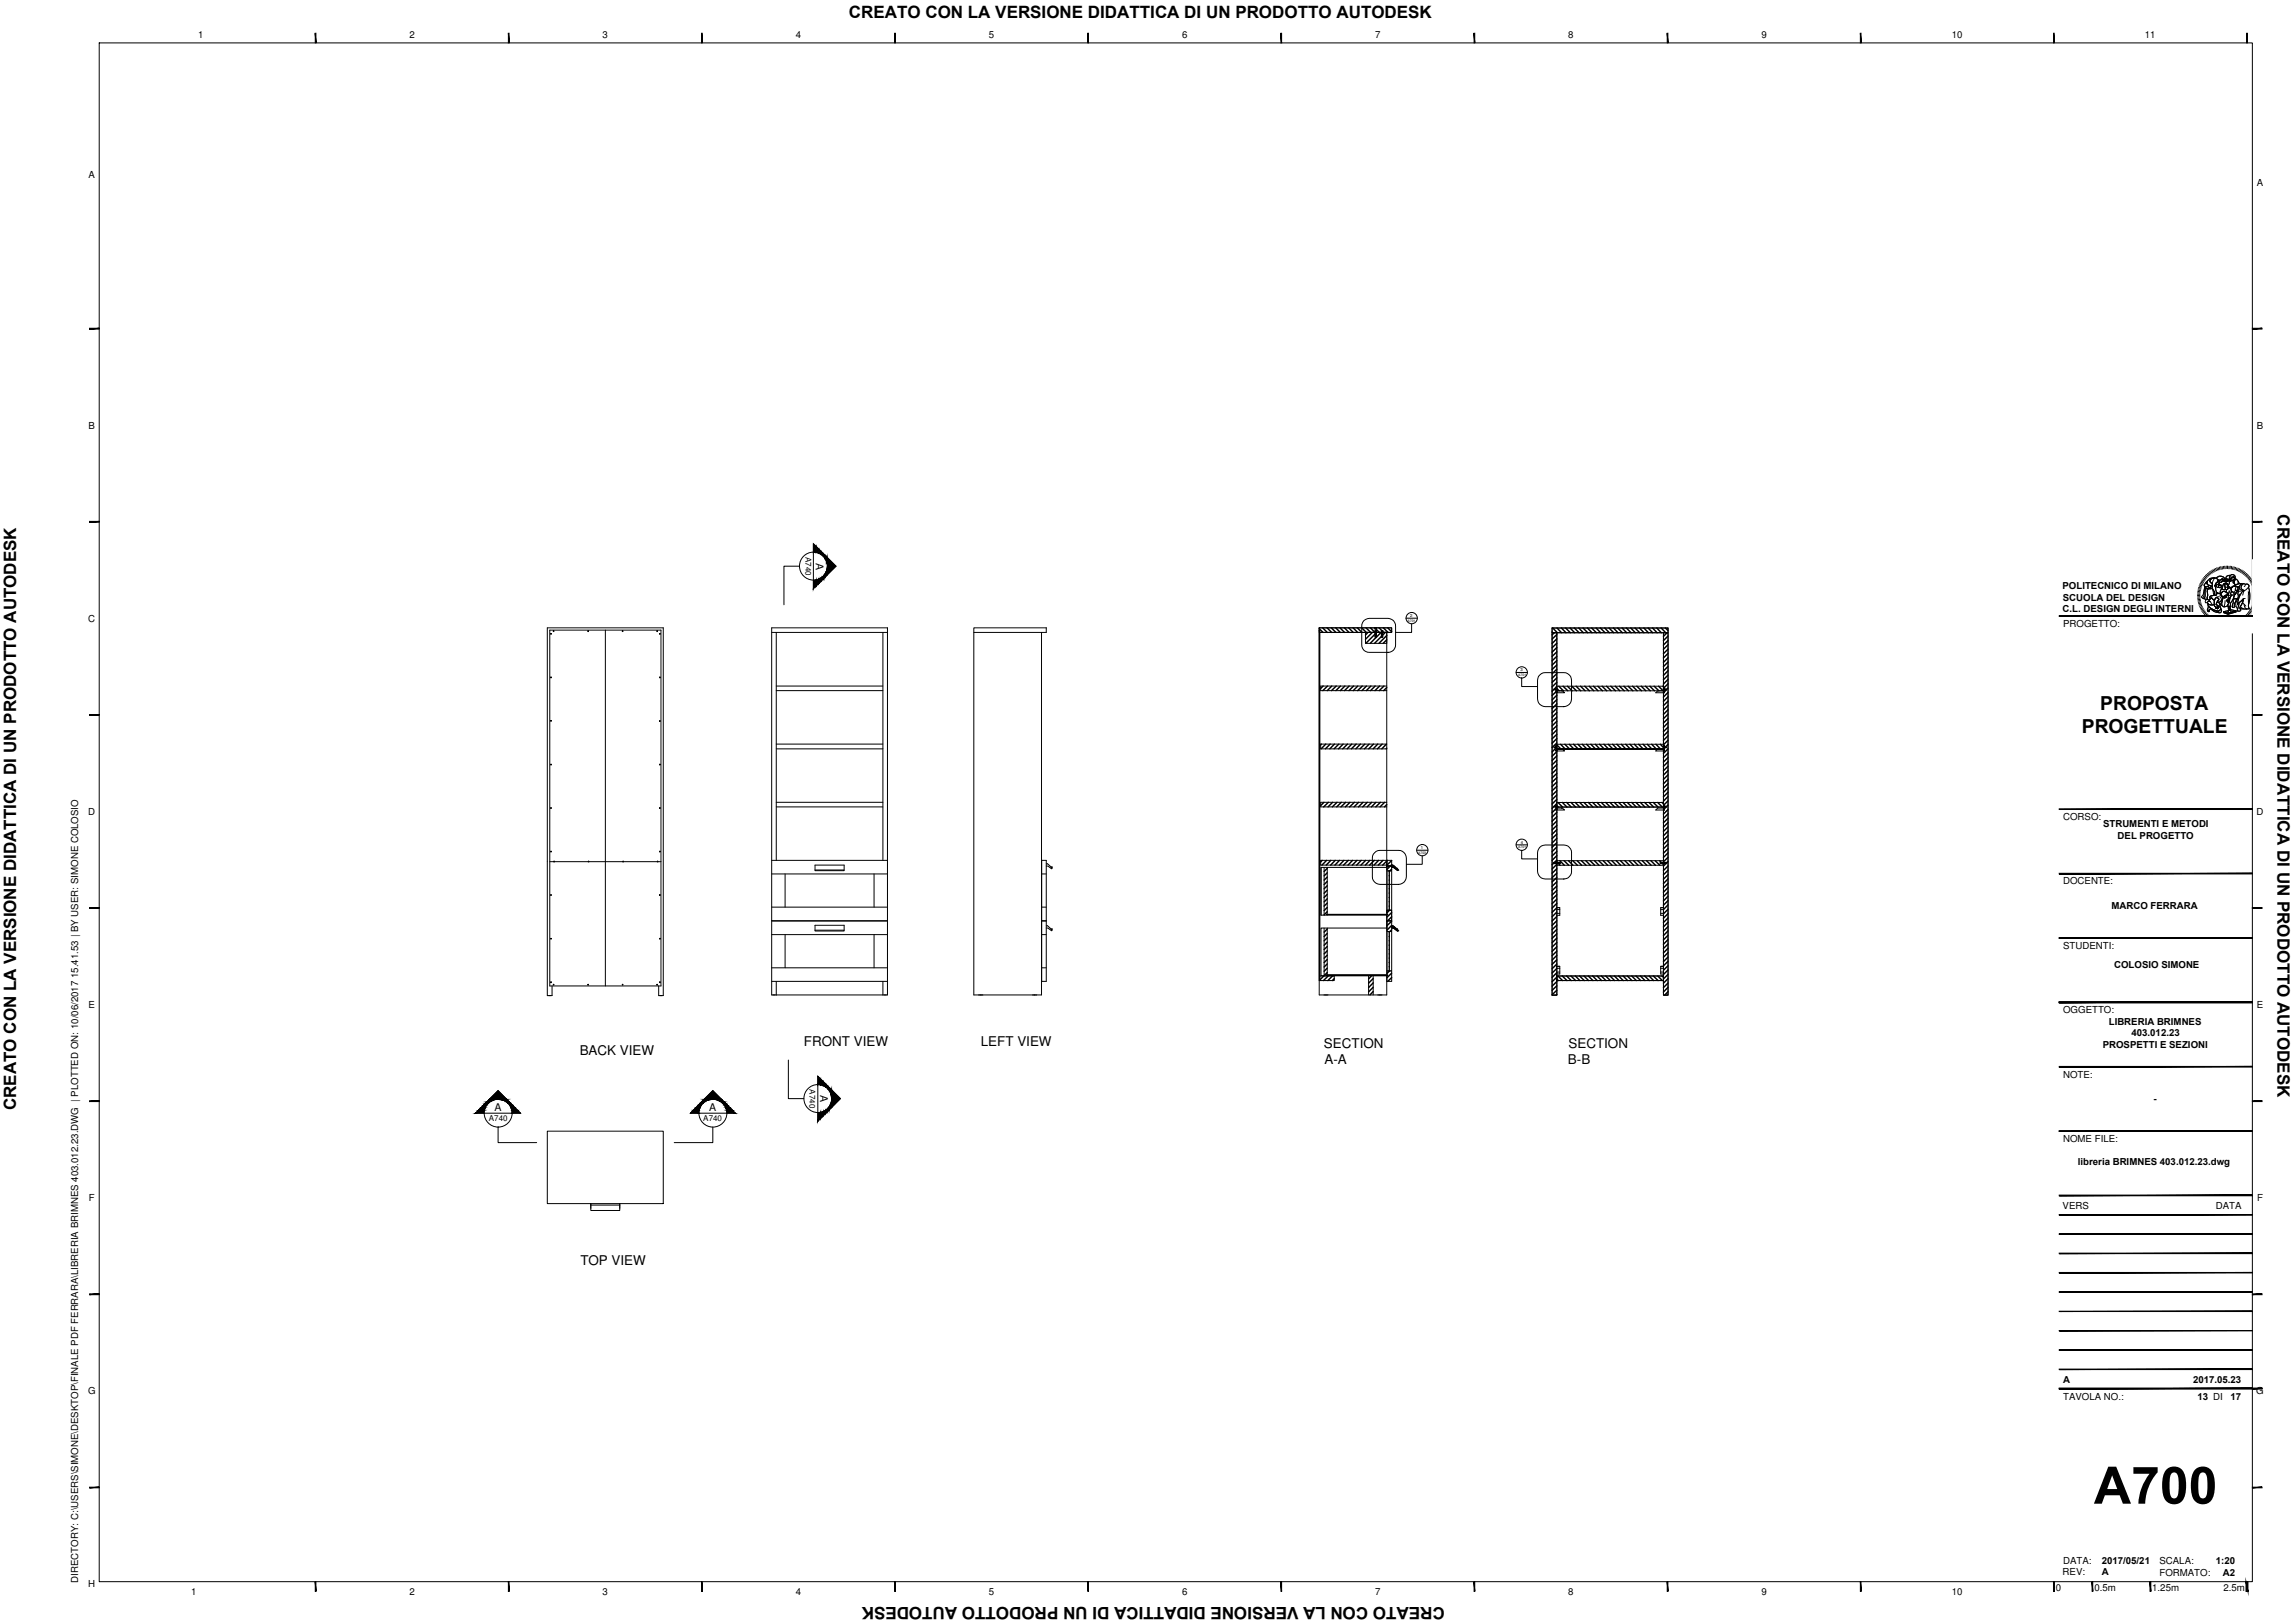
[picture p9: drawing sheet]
<svg xmlns="http://www.w3.org/2000/svg" width="594mm" height="420mm" viewBox="0 0 594 420" stroke-linecap="round" stroke-linejoin="round" font-family="sans-serif">
<defs><g id="words">
<text font-size="13.4" x="542" y="389.3">A700</text>
<g font-size="5">
<text x="543.7" y="183.7">PROPOSTA</text>
<text x="538.9" y="189.8">PROGETTUALE</text>
</g>
<g font-size="4.4">
<text x="219.7" y="4.6">CREATO CON LA VERSIONE DIDATTICA DI UN PRODOTTO AUTODESK</text>
<text x="589.6" y="133.2" transform="rotate(90 589.6 133.2)">CREATO CON LA VERSIONE DIDATTICA DI UN PRODOTTO AUTODESK</text>
<text x="4.2" y="287.4" transform="rotate(-90 4.2 287.4)">CREATO CON LA VERSIONE DIDATTICA DI UN PRODOTTO AUTODESK</text>
<text x="374" y="416" transform="rotate(-180 374 416)">CREATO CON LA VERSIONE DIDATTICA DI UN PRODOTTO AUTODESK</text>
</g>
<g font-size="3.5">
<text x="150.1" y="273">BACK VIEW</text>
<text x="208.1" y="270.8">FRONT VIEW</text>
<text x="253.9" y="270.8">LEFT VIEW</text>
<text x="342.7" y="271.4">SECTION</text>
<text x="342.8" y="275.5">A-A</text>
<text x="405.9" y="275.5">B-B</text>
<text x="406" y="271.4">SECTION</text>
<text x="150.2" y="327.5">TOP VIEW</text>
</g>
<g font-size="2.8">
<text x="211.2" y="145.6" transform="rotate(90 211.2 145.6)">A</text>
<text x="128" y="287.5">A</text>
<text x="183.6" y="287.5">A</text>
<text x="212.3" y="283.5" transform="rotate(90 212.3 283.5)">A</text>
</g>
<g font-size="2.5">
<text x="51.3" y="9.9">1</text>
<text x="106" y="9.9">2</text>
<text x="156" y="9.9">3</text>
<text x="206" y="9.9">4</text>
<text x="256" y="9.9">5</text>
<text x="306" y="9.9">6</text>
<text x="356" y="9.9">7</text>
<text x="406" y="9.9">8</text>
<text x="456" y="9.9">9</text>
<text x="505.2" y="9.9">10</text>
<text x="555.2" y="9.9">11</text>
<text x="22.9" y="46">A</text>
<text x="584.2" y="48.3">A</text>
<text x="22.9" y="111">B</text>
<text x="584.2" y="111">B</text>
<text x="533.9" y="152.4">POLITECNICO DI MILANO</text>
<text x="534" y="155.5">SCUOLA DEL DESIGN</text>
<text x="22.8" y="161">C</text>
<text x="533.9" y="158.5">C.L. DESIGN DEGLI INTERNI</text>
<text x="534.1" y="162.3">PROGETTO:</text>
<text x="22.8" y="211">D</text>
<text x="534.1" y="212.3">CORSO:</text>
<text x="544.4" y="214.2">STRUMENTI E METODI</text>
<text x="584.1" y="211">D</text>
<text x="548.2" y="217.2">DEL PROGETTO</text>
<text x="534.1" y="229">DOCENTE:</text>
<text x="546.6" y="235.4">MARCO FERRARA</text>
<text x="534.1" y="245.6">STUDENTI:</text>
<text x="547.3" y="250.5">COLOSIO SIMONE</text>
<text x="22.9" y="261">E</text>
<text x="534.1" y="262.3">OGGETTO:</text>
<text x="584.2" y="261">E</text>
<text x="545.9" y="265.2">LIBRERIA BRIMNES</text>
<text x="551.8" y="268.2">403.012.23</text>
<text x="544.3" y="271.3">PROSPETTI E SEZIONI</text>
<text x="534.1" y="278.9">NOTE:</text>
<text x="557.5" y="285.4">-</text>
<text x="534.1" y="295.6">NOME FILE:</text>
<text x="537.9" y="301.6">libreria BRIMNES 403.012.23.dwg</text>
<text x="23" y="311">F</text>
<text x="584.3" y="311">F</text>
<text x="533.9" y="312.9">VERS</text>
<text x="573.6" y="312.9">DATA</text>
<text x="534.1" y="357.9">A</text>
<text x="567.7" y="357.9">2017.05.23</text>
<text x="22.8" y="360.9">G</text>
<text x="534.1" y="362.4">TAVOLA NO.:</text>
<text x="568.8" y="362.4">13 DI</text>
<text x="577.4" y="362.4">17</text>
<text x="584.1" y="360.9">G</text>
<text x="533.9" y="407.9">REV:</text>
<text x="534.1" y="404.9">DATA:</text>
<text x="544.1" y="407.9">A</text>
<text x="544.1" y="404.8">2017/05/21</text>
<text x="559" y="404.9">SCALA:</text>
<text x="559" y="407.9">FORMATO:</text>
<text x="573.6" y="404.8">1:20</text>
<text x="575.4" y="407.9">A2</text>
<text x="20.2" y="409.7" transform="rotate(-90 20.2 409.7)">DIRECTORY: C:\USERS\SIMONE\DESKTOP\FINALE PDF FERRARA\LIBRERIA BRIMNES 403.012.23.DWG | PLOTTED ON: 10/06/2017 15.41.53 | BY USER: SIMONE COLOSIO</text>
<text x="22.8" y="410.9">H</text>
<text x="49.5" y="412.8">1</text>
<text x="106" y="412.8">2</text>
<text x="156" y="412.8">3</text>
<text x="206" y="412.8">4</text>
<text x="256" y="412.8">5</text>
<text x="306" y="412.8">6</text>
<text x="356" y="412.8">7</text>
<text x="406" y="412.8">8</text>
<text x="456" y="412.8">9</text>
<text x="505.2" y="412.8">10</text>
<text x="532.2" y="412">0</text>
<text x="542.1" y="412">0.5m</text>
<text x="557.1" y="412">1.25m</text>
<text x="575.5" y="412">2.5m</text>
</g>
<g font-size="2.1">
<text x="208.5" y="144.1" transform="rotate(90 208.5 144.1)">A740</text>
<text x="209.6" y="282" transform="rotate(90 209.6 282)">A740</text>
<text x="126.6" y="290.3">A740</text>
<text x="182.1" y="290.3">A740</text>
</g>
<g font-size="1.1">
<text x="365.1" y="159.8">2</text>
<text x="393.6" y="173.8">3</text>
<text x="367.8" y="219.9">1</text>
<text x="393.6" y="218.5">4</text>
</g>
<g font-size=".9">
<text x="364.3" y="160.9">A701</text>
<text x="393" y="174.9">A701</text>
<text x="367.1" y="221">A703</text>
<text x="393" y="219.6">A701</text>
</g>
</g></defs>
<g fill="none" stroke="#000" stroke-width=".26">
<path d="M25.7 11.1h557.3v398.4h-557.3zM81.6 8.6h.2v2.5zM81.6 8.6l.2 2.5h-.2zM131.6 8.6h.2v2.5zM131.6 8.6l.2 2.5h-.2zM181.6 8.6h.2v2.5zM181.6 8.6l.2 2.5h-.2zM231.6 8.6h.2v2.5zM231.6 8.6l.2 2.5h-.2zM281.6 8.6h.2v2.5zM281.6 8.6l.2 2.5h-.2zM331.6 8.6h.2v2.5z"/>
<path d="M331.6 8.6l.2 2.5h-.2zM381.6 8.6h.1v2.5zM381.6 8.6l.1 2.5h-.1zM431.6 8.6h.1v2.5zM431.6 8.6l.1 2.5h-.1zM481.6 8.6h.1v2.5zM481.6 8.6l.1 2.5h-.1zM531.6 8.6h.1v2.5zM531.6 8.6l.1 2.5h-.1zM581.6 8.6h.1v2.5zM581.6 8.6l.1 2.5h-.1zM23.2 85.2l2.5-.2v.2z"/>
<path d="M23.2 85h2.5l-2.5 .2zM583 85.2l2.5-.2v.2zM583 85h2.5l-2.5 .2zM23.2 135.2l2.5-.2v.2zM23.2 135h2.5l-2.5 .2zM583 135.2l2.5-.2v.2zM583 135h2.5l-2.5 .2zM568.8 153.8l.7 .1M568.8 154.1l.7 .1M568.9 153.5h.6M568.9 153.1l.7 .1M568.9 152.8l.7 .1"/>
<path d="M569 152.4l.7 .1M569.1 152.1l.7 .1M569.2 151.7l.7 .2M569.4 151.4l.6 .2M569.5 151.1l.6 .2M569.5 154.5h-.7M569.5 154.8l-.6 .1M569.6 155.2l-.7 .1M569.6 155.5l-.7 .1M569.7 150.7l.6 .3M569.7 155.8l-.7 .1M569.8 156.1l-.7 .2"/>
<path d="M569.8 150.4l.6 .4M569.9 156.4l-.7 .2M570 156.7l-.7 .2M570 150.1l.6 .4M570.1 157l-.6 .3M570.2 149.8l.6 .4M570.2 157.3l-.6 .3M570.4 157.6l-.6 .3M570.4 149.5l.5 .5M570.6 157.9l-.6 .4M570.6 149.2l.5 .5M570.7 151.8l.3 .1h.6l.4 .2 .7-.4v.7l-1.8-.1z"/>
<path d="M570.7 151.8l.1 .4M570.7 158.2l-.5 .4M570.9 152.3l-.3 .4-.1 1.7-.3 .4 .4 .2M570.9 149l.5 .5M570.9 158.4l-.5 .4M571 150.8l.3-.2v.2a.81 .81 0 0 0 .9 .9l.4 .1-.6 .3-.4-.2h-.8l-.2-.5zM571.1 148.7l.5 .5M571.1 158.7l-.5 .4M571.1 152.3l.5 .1-.2 .6v2.2l-.8-.2 .2-.7v-1.3zM571.1 152.4l-.3 .6v1.4l-.2 .6 .7 .2M571.3 150.6l-.2 .1a.71 .71 0 0 0-.2 1.2h.7l.4 .2 .6-.3M571.4 158.9l-.6 .5"/>
<path d="M571.4 155.9l.1 .4 .5 .3 1.2-.1M571.4 148.5l.4 .5M571.5 150.3l.6-.6 1.3-.1a1 1 0 0 0-1.3 1l.6 .4v.7h-.5a.81 .81 0 0 1-.9-.9zM571.5 156.3l.7 .3 1-.1 .1 .4 .3 .4-.1 .2 .3-.3 .2 .4-.1-.5 .3 .4-.1-.5 .3 .2-.8-.7 .4-.7 .4 .1 .3 1a.85 .85 0 0 1-.4 1.3l-.6-.1-1.1-.4a1.45 1.45 0 0 1-1.1-1.4zM571.5 156.3l.2 .6a1.28 1.28 0 0 0-.1 1.4l.3-.1a.38 .38 0 0 1 .1-.6 .38 .38 0 0 1 .6 .3l.6 .4a1.7 1.7 0 0 0 1.8 0l-.1-.7M571.6 152.4l1.1-.1 .6 1.2v.5l-.4 .1a.58 .58 0 0 0-.6 .2 .58 .58 0 0 0-.1 .6l-.3 .5a.45 .45 0 0 1-.5-.6v-1.8zM571.6 159.1l-.5 .5M571.6 152.4l-.2 .5v2.3M571.7 148.3l.4 .5M571.7 156.9l.9 .8 1.3 .5 .5-.1 .5-.5 .1 .7a1.74 1.74 0 0 1-1.9 0l-.1-.1a.73 .73 0 0 0-1.3-.2l.3 .2-.4 .1a1.28 1.28 0 0 1 .1-1.4zM571.7 156.9l.9 .8 1.7 .7M571.8 159.4l-.4 .5"/>
<path d="M571.9 155.4a.55 .55 0 0 0-.8-.1 .55 .55 0 0 0-.1 .8l1-.4 .5 .5M572 148l.3 .6M572 159.6l-.4 .5M572.1 155.1l.4-.3 .7 .7v1l-1 .1a.69 .69 0 0 1-.8-.8l.6-.1-.1-.4zM572.2 154.4l1.1-.4 .3 .1 .1-.3 .3-.1a.83 .83 0 0 1 1 .4l.4 .7-.1 .6-.9 .5-.4-.1 .2-.4a.42 .42 0 0 0 0-.5 .42 .42 0 0 0-.6-.1l-.4 .7-.7-.7-.4 .1zM572.2 150.1a1.07 1.07 0 0 1 1-.5 1.07 1.07 0 0 1 .9 .7l-.3 .6a.86 .86 0 0 0-.3 1.1l.2 1.3 .6 .3-.5 .1-.1 .4a.38 .38 0 0 1-.5-.2 .38 .38 0 0 1 .1-.4l-.6-1.2v-1.3l-.4-.2a.44 .44 0 0 1-.1-.7zM572.2 147.8l.4 .6M572.3 159.8l-.4 .5M572.4 154.7l.8 .8M572.5 154.8l-.5 .5v.4M572.5 147.6l.4 .6M572.6 160l-.4 .5"/>
<path d="M572.7 152.4l-1.9-.2-.3 .5-.2 1.2-.5 .6 .3 .3M572.8 152.7l.3 1.4M572.8 147.5l.4 .6M573.1 150l-.4 .8-.1 1.1 .7 1.7a.27 .27 0 0 0 .1 .5 .27 .27 0 0 0 .3-.3l.6-.2-.6-.3-.1-1a1.52 1.52 0 0 1 .5-1.8l-.1-.5-.3-.3-1.1-.1-.6 .2-.5 .5-.2 .5a.81 .81 0 0 0 .9 .9h.4M573.2 147.3l.2 .6M573.3 154l-.4 .1a.55 .55 0 0 0-.6 .2 .55 .55 0 0 0-.1 .6v.1M573.3 149.6a.99 .99 0 0 0-1.2 1l.6 .4M573.5 147.2l.3 .6M573.5 154.8h.1a.41 .41 0 0 1 .6 .1 .41 .41 0 0 1-.1 .6l-.5 1 .8 .7-.3-.2 .1 .5-.3-.4 .1 .5-.2-.4-.3 .3 .1-.2-.4-.5v-1.1zM573.5 154.8h.1a.43 .43 0 0 1 .6 .1 .43 .43 0 0 1-.1 .6l-.3 .6a.45 .45 0 0 0-.1 .4 .45 .45 0 0 0 .4 .3l.3 .3-.3-.1 .2 .5-.4-.4 .2 .5-.3-.4-.3 .3 .1-.3-.3-.3-.1-.4v-.9zM573.6 151.5l.8-.3 .3 .2-.4 .2 .1 .5-.6-.2zM573.6 150.9l.3-.2 .6-.1-.1 .6-1.1 .5z"/>
<path d="M573.6 151.5l.3 .5 .5 .1M573.7 149.7l.6-.5h.6l.9 .4-.1 .4a.75 .75 0 0 0-1 .2l-.6-.2M573.8 147l.3 .6M573.9 149.4l.5-.2 .8 .1a.53 .53 0 0 1 .5 .7h-.1a.51 .51 0 0 0-.9 .2 .76 .76 0 0 1-.9-.6zM574 150l.7 .2 .6-.5 .3 .3-.2 .5-.5 .3-.4-.2-.5 .1zM574.2 146.9l.2 .6M574.3 153.6a1.51 1.51 0 0 1 1.1 1.1l-.1 .7-.3 .1M574.4 151.5h.8l-.2 .2a.38 .38 0 0 1-.2 .4 .38 .38 0 0 1-.5-.1 .38 .38 0 0 1 .1-.5zM574.4 155.9l.3 1a.85 .85 0 0 1-.4 1.3h-.4M574.4 151.2l.3 .2M574.5 150.9l-.1 .3-1.1 .5M574.5 154.5l-.8 .2"/>
<path d="M574.5 146.8l.2 .7M574.5 150.6l-.3 .5M574.7 154.1l.6 .6M574.7 151.5l-.4 .1v.3a.37 .37 0 0 0 .5 .3 .37 .37 0 0 0 .2-.5l.2-.2-.6 .1M574.8 154.6a.71 .71 0 0 1 .1 .9 .71 .71 0 0 1-.7 .3h-.2M574.8 153.8l.1-.3 .4-.4h.7l.5 .3 .2 .7-.4-.1-1 .4 .6 .4 .4-.2 .1-.4a.42 .42 0 0 0 .3-.4 .42 .42 0 0 0-.2-.4l-.5-.3h-.6l-.5 .7h-.2v-.5l.4-.9 .3 .2 1 .1 .6-.5-.1-.3 .7 .2-.1 .4 .2 .6-.3 .6 .2 .4-.3 .6-.6 .3v.5l-.4-.1 .3 .3 .2-.1v.5l.2-.3-.3 1.1h-.3a.83 .83 0 0 1-1.2-.1l-.4-.5 .4-.5 .2-1.1M574.8 153.6l.7-.5 1 .3 .3 .6-.8 .2a.5 .5 0 0 1-.6 .4 .5 .5 0 0 1-.4-.5zM574.8 146.7l.2 .7M574.9 156.4l.8 .7M575 150.5l.1 .1M575.1 150.1l.2 .2M575.2 155.8v1"/>
<path d="M575.2 152.4l-.4 .5-.1 .8M575.2 146.7l.1 .6M575.2 150.2h.1M575.3 154.4l1.1-.3-.1 .5-.5 .2-.5-.1zM575.3 155.3l-.1 .6-.6 .7M575.4 154.6l-.1 .1M575.5 150.3l.4-.1 .5 .1v-.2l.2 .4-.5 .1zM575.6 150l-.2 .5-.4 .3-.5-.2-.5 .1M575.6 146.6v.7M575.6 151.2l.6-.3 .5 .2 .3 .8-.2 .5-.2-.4 .1-.3a.46 .46 0 0 0-.4-.6 .46 .46 0 0 0-.5 .5l.2 .9-.6 .1a.49 .49 0 0 1 0-.8zM575.6 158.3l2-.4 1.2 .2-2.1 .6zM575.6 158.3l1.1 .4v.3l-1.1-.4z"/>
<path d="M575.9 151.1h.1a.66 .66 0 0 1 .7 .6l-.1 .9h-.6v-.5l-.2-.7zM575.9 146.6l.1 .7M576 155.5l-.3 1.5a.41 .41 0 0 0 .7-.1h.3M576 150.2v-.3a.5 .5 0 0 1 .6 0 .5 .5 0 0 1 .2 .4l-.2 .2M576 154.6v.1M576.1 149.9h.5l.2 .5-.2 .1-.2-.3h-.4zM576.1 154.3l.1 .1M576.1 154.5l.1 .1M576.1 154.3v.1M576.2 151.4h.1M576.2 151.3l-.1 .1M576.3 146.5v.7"/>
<path d="M576.4 155.4l.3 .1 .2-.6 .4-.2-.5 1.4v-.5l-.2 .1zM576.4 150.3l-.5-.1-.4 .1 .3 .1a.39 .39 0 0 0 .4 .3 .39 .39 0 0 0 .3-.4l-.1-.2v.3M576.4 152.7v.6M576.4 154.1l-.1 .5-.4 .2-.5-.3M576.4 151.2l.3 .2-.1 .2M576.6 151.4a.38 .38 0 0 0-.6-.4 .38 .38 0 0 0-.1 .7v.2a.48 .48 0 0 1-.1 .8 .48 .48 0 0 1-.6-.5l.1-.2a.9 .9 0 0 1 .8-1h.4l.4 .5 .1 .7-.3 .2-.1-.3M576.6 146.5v.7M576.7 151.7h-.2M576.7 151.5v.1a.35 .35 0 0 1-.1 .5 .35 .35 0 0 1-.5-.1h-.1M576.7 152.3l-.2 .3h-.5M576.7 158.7l2.1-.6v.3l-2.1 .6zM576.7 158.7v.3"/>
<path d="M576.8 155.3l-.1 .7 .3-.2M576.8 150.4l.2-.1 .1 .5-.2 .7M576.9 154.9h.1M576.9 149.9l.1 .4M576.9 151.9l-.1-.3a1.13 1.13 0 0 0 .1-1.3l-.1 .1-.1-.4a.56 .56 0 0 1-.4-.6 .56 .56 0 0 1 .7-.5l.3 .1-.2 .7 .1 .9 .2-.1v-.5l.3 .4 .5-.2-.1 .7 .2-.2 .4 .7-1.1 .7M577 146.6l-.1 .7M577 155.3l-.1 .2M577 152.9l-.1 1.4M577 152.2l.5 .2M577.1 157l.2-.1 .1 1.1-.2-.6-.4 .7zM577.2 154.1l-.4 .4v.4M577.2 154.7l-.3 .2-.2 .6-.4-.1 .3 .3 .2-.1"/>
<path d="M577.3 149.1a.75 .75 0 0 1 1.3 .2v.8l-.4 .8v-.7l.2-.5-.2-.5-.3 .3a.74 .74 0 0 0-.5 1l-.2 .1-.1-.8zM577.3 153l-.4 .9M577.3 149a.78 .78 0 0 1 1.1-.1 .78 .78 0 0 1 .2 1l-.5 1 .1-.7 .2-.5-.2-.5-.3 .3a.74 .74 0 0 0-.5 1l-.2 .1a1.5 1.5 0 0 1 .1-1.6zM577.3 149l-.3-.1a.8 .8 0 0 0-.8 .8M577.3 146.6l-.1 .7M577.4 150l.3 .4 .4-.2M577.6 149.7l.2 .1M577.6 152.1l.7-.4 1.1 .2a.73 .73 0 0 1-.3 1.2l-.4 .5h-.4l-.3-.3a.87 .87 0 0 1-.4-1.1zM577.6 149.5l.6-.3 .2 .6-.2 .4a.47 .47 0 0 1-.7-.1 .47 .47 0 0 1 .1-.6zM577.6 154.1l.9-.1-.4 1.1-.8 1.1 .1 .7-.3 .1-.2 .6-.2-1zM577.6 154.1l-.9 2.5 .2 1 .4-.7 .2 1.4-.3-.9-.5 1.1 .2-.9M577.7 153.1l-.3 .5 .1 .5 1.1-.2 .3-.6"/>
<path d="M577.7 146.6l-.1 .7M577.7 150.2l.1 .1M577.7 149.8h.1M577.7 150.1h.1M578 149.9l.3 .1M578 146.7l-.1 .7M578.1 155h.8l-.1 .7-.4 .5-.1 .5 .3 .3-.2 .2h-.5l-.1-.2zM578.1 150h.1M578.3 150.7l.4 .7M578.3 153.2l.1 .1M578.4 151.7l1.1-.6h.8l-.4 .4-.3 .6zM578.4 146.8l-.2 .6"/>
<path d="M578.5 154l-.4 1.1-.7 1-.1 .9M578.5 153.2h-.3M578.6 149.8l.5 .3 .6 1h-.3a.6 .6 0 0 1-.9 .1l-.2-.5zM578.6 149.8l.5 .3 .4 .7M578.6 153.5h-.1M578.7 146.9l-.2 .6M578.8 158.1v.3l-2 .6-1.2-.4v-.3l1.1 .4 2.1-.6-1.2-.2-2 .4M579.1 147l-.2 .6M579.1 153h.3l-.1 1.9-1.2 .2 .3-1.1zM579.1 151.9a.51 .51 0 0 1 .5 .5 .51 .51 0 0 1-.4 .5 .8 .8 0 0 1-.7 .6 .8 .8 0 0 1-.8-.5l-.1-.7 .4-.4h.8l-.2 .6a.29 .29 0 0 0 .2 .4 .29 .29 0 0 0 .3-.3 .58 .58 0 0 0 .1-.6 .58 .58 0 0 0-.6-.3l-.8 .2-.3 .4v.3M579.1 152.8l-.1 .4M579.2 150.6l.5 .5"/>
<path d="M579.3 154.9l-1.2 .2-.2 2.1 .7-.2-.3-.3 .1-.5 .4-.5 .1-.7M579.3 156.3l-.1 .3 .2 .1M579.4 153.1v1.3l-.3 .9a1.77 1.77 0 0 0 0 2.2h.1M579.4 147.1l-.3 .7M579.6 156.1l1.1-1.1-.4 1.4a1.31 1.31 0 0 0-.3 1.6l-.3 .2-.6-.1zM579.6 152l.3-.5 .4-.4 1 .2a.55 .55 0 0 1 .8 .1 .55 .55 0 0 1-.2 .8l-.3 .3a1.09 1.09 0 0 1-1.9-.2M579.7 153.8v.6M579.7 147.3l-.3 .6M580 147.4l-.3 .6M580.1 153l-.9 .1M580.2 157.2l.5 .4M580.4 151.1l-1.1 .1-.9 .5"/>
<path d="M580.4 147.6l-.4 .6M580.5 159.9l.4 .6M580.5 156l.8 .9M580.6 153l-1 1.7-.4 1.7 1.4-1.3 .6-.1M580.6 151.1l.7 .2a.56 .56 0 0 1 .7 .1 .56 .56 0 0 1 0 .7l.4 1.5-.2 2.2a1.75 1.75 0 0 0 0 1.7l.1 .1h-2.2a.46 .46 0 0 1-.3-.4 .46 .46 0 0 1 .3-.4l.4-.9 .2-.9-1.5 1.4a5.3 5.3 0 0 1 1.5-3.4l.4-.1-.8-.3-.2-.4 .1-.4zM580.6 151.1l-.4 .7-.1 .4 .3 .4 .7 .3M580.7 147.8l-.4 .6M580.7 155l-.4 1.4a1.43 1.43 0 0 0-.3 1.6l-.3 .2-.6-.1 .5-2M580.8 159.7l.4 .5M580.8 153l-.3 1.1M580.9 156.5l.2 .8 .5 .4M581 148l-.5 .5"/>
<path d="M581.1 159.5l.4 .5M581.2 148.2l-.4 .5M581.2 151.6l-.3 .3M581.3 159.3l.4 .5M581.5 148.4l-.4 .5M581.5 159.1l.5 .4M581.7 158.8l.5 .5M581.8 148.6l-.5 .6M581.9 158.6l.6 .4M582 153.2l.1 3.3M582 152.1a9.1 9.1 0 0 1 0 4.9l.2 .6h-2.3M582 148.9l-.5 .5"/>
<path d="M582.1 158.3l.6 .4M582.3 149.2l-.5 .4M582.3 158l.6 .4M582.5 149.5l-.5 .4M582.5 157.7l.6 .4M582.7 157.5l.6 .3M582.7 149.7l-.5 .4M582.8 157.2l.6 .3M582.9 150l-.5 .4M582.9 156.9l.7 .3M583 156.6l.7 .2M583.1 150.3l-.6 .4"/>
<path d="M583.2 156.3l.6 .2M583.3 150.6l-.6 .4M583.3 156l.6 .1M583.3 155.6l.7 .2M583.4 155.3l.7 .1M583.4 151l-.6 .3M583.4 155l.7 .1M583.5 154.4h.6M583.5 154.7h.6M583.6 151.3l-.6 .3M583.7 151.7l-.7 .2M583.8 151.9l-.6 .3"/>
<path d="M583.9 152.3l-.6 .2M584 152.7l-.7 .1M584.1 153l-.7 .1M584.1 153.4h-.7M584.1 154.1h-.6M584.1 153.7l-.6 .1M142.3 163.1h28.8v92.1h-28.8zM156.7 163.1v92.1M199.8 162.5h29.9v95.1h-29.9zM199.8 163.7h29.9M200.9 163.7v59M200.9 178.8h27.6"/>
<path d="M200.9 177.6h27.6M228.5 163.7v59M270.8 162.5v1.2h-18.7M270.9 162.5h-18.8v95.1h17.5v-93.9M341.5 163.1v90.7M341.5 163.1l.1 90.7zM341.5 162.5h18.7v1.2h-18.7zM341.5 162.5h18.7M341.5 162.5v95.1h17.5v-5M354.1 163.7h-.6v2.9h5.5v-2.9h-1.3h1.5h-1.5M354.4 163.7h1.6M356 163.2h.1"/>
<path d="M356 163.4l.3 .1zM356 163.5h.3zM356 163.6l.3 .1zM356 163.8h.3zM356 163.8l.3 .1zM356 164l.3 .1zM356 164.1h.3zM356 164.2l.3 .1zM356 164.3l.3 .1zM356 164.4l.3 .1zM356 164.6h.3zM356 164.7h.3z"/>
<path d="M356 164.8l.3 .1zM356 164.9l.3 .1zM356 163.3v.1M356 163.4v1.7M356 163.4h.1M356.1 165.1h.1M356.2 165.1h.1M356.2 163.5v1.6M356.2 163.4h.1M356.3 163.7h1M356.3 162.6v.6M356.3 163.3l-.1 .1"/>
<path d="M356.3 163.2h.1M356.3 162.5h-.4l.1 .7M356.3 162.5v.1M357.6 163.3h.4M357.6 163.3v1.6h.4v-1.6M357.6 164.9h.4M357.6 163.3v1.6M357.7 163.3v1.6M357.8 163.3v1.6M357.9 163.3v1.6M359 177.6h-17.1v1.2h17.1M359 163.7v60.9"/>
<path d="M360.2 162.5v1.2h-18.6M401.8 162.6h30v1.2h-30zM401.8 163.8h1.2v93.8h-1.2zM401.8 162.6h30v95h-1.2v-93.8M401.8 162.6v95M401.8 163.8h30M402.2 178.3h.5v.3h-.5zM402.7 177.9h.3v1.4h-.3zM403 178.8h27.6l-1.4 .1-.6 .4h2M403 178.8l1.4 .1 .6 .4h-2zM403 163.8v93.8h-1.2M403 177.6h27.6"/>
<path d="M430.6 177.9h.3v1.4h-.3zM430.6 163.8h1.2v93.8h-1.2zM430.9 178.3h.5v.3h-.5zM430.9 178.8v.5M572.8 160.2l-.3 .5M573.1 160.3l-.3 .6M573.4 160.5l-.3 .6M573.7 160.6l-.3 .6M574 160.7l-.2 .6M574.3 160.8l-.2 .7M574.6 160.9l-.2 .7M575 161l-.2 .7"/>
<path d="M575.3 161.1l-.2 .6M575.6 161.1l-.1 .7M575.9 161.1l-.1 .7M576.2 161.2v.7M576.6 161.2v.7M576.9 161.2v.7M577.2 161.1l.1 .7M577.5 161.1l.1 .7M577.8 161.1l.2 .6M578.2 161l.1 .6M578.5 160.9l.2 .6M578.8 160.8l.2 .6"/>
<path d="M579.1 160.7l.3 .6M579.4 160.5l.3 .7M579.7 160.4l.3 .6M580 160.2l.3 .6M580.2 160.1l.4 .5M23.2 185.2l2.5-.2v.2zM23.2 185h2.5l-2.5 .2zM200.9 193.9h27.6M200.9 192.6h27.6M359 192.6h-17.1v1.3h17.1M402.2 193.4h.5v.2h-.5zM402.7 192.9h.3v1.5h-.3z"/>
<path d="M403 193.9h1.4l.6 .5h-2zM403 193.9h27.6M403 192.7h27.6M430.6 193.9h-27.6h27.6M430.6 192.9h.3v1.5h-.3zM430.6 193.9h-1.4l-.6 .5h2M430.9 193.4h.5v.2h-.5zM430.9 193.9v.5M583 185.2l2.5-.2v.2zM583 185h2.5l-2.5 .2zM200.9 208.9h27.6M200.9 207.7h27.6"/>
<path d="M359 207.7h-17.1v1.2h17.1M402.2 208.7h.5v.2h-.5zM402.7 208.2h.3v1.5h-.3zM403 209.2h1.4l.6 .5h-2zM403 208.9h27.6M403 207.7h27.6M430.6 208.2h.3v1.5h-.3zM430.6 209.2h-1.4l-.6 .5h2M430.9 208.7h.5v.2h-.5zM430.9 209.2v.5M23.2 235.2l2.5-.2v.2zM23.2 235h2.5l-2.5 .2z"/>
<path d="M142.3 223.1h28.8M199.8 222.7h29.9M199.8 226.2h29.9M199.8 238.4h29.9M199.8 234.8h29.9M203.2 226.2v8.6M211 224h7.5v1.4h-7.5zM211 239.5h7.5v1.5h-7.5zM211 225.2h7.5M226.3 226.2v8.6M269.6 222.7h1.2v15.7h-1.2zM269.6 226.2h1.2"/>
<path d="M269.6 234.8h1.2M270.8 239.7h.4l1.2 1.1-.2 .2-.9-.7h-.5M270.8 223.6h.4l1.2 1.1-.2 .2-.9-.7h-.5M272.1 224.5h.1M342 224.6v12.3M342.8 224.6v12.3M343.4 236.7h15.9zM343.6 224.6v12.3M359 224h-17.1v-1.3h18.3v15.7h-1.2M359 236.9v3.4M359 224.6h-17v12.3M359 235.6h1.2v2.8h-1.2z"/>
<path d="M359 224.1l1.6 .2-1.6 .1zM359 238.4h1.2v15.7h-1.2zM359 222.7v14.2h-17M359 235.6h1.2M359 225.4h1.2M359.6 225.4v10.2M359.6 224.2l-.4 .1M359.7 224.2l-.1 .1M359.9 224.2l-.2 .1M360.1 224.2l-.1 .1M360.1 224.2v.1M360.2 224.2l-.1 .1"/>
<path d="M360.2 239.7h.4l1.4 1.2-.2 .2-1.1-.8h-.5M360.2 224h.4l1.4 1.2-.2 .2-1.1-.8h-.5M360.2 224.2v.1M360.3 239.7h.1M360.3 224h.1M360.3 224.3l.1-.1v.1M360.3 224.2l-.1 .1M360.4 224.6h.1M360.4 224.3l-.2 .2M360.5 240h.1M360.5 224.3h.1M360.5 239.7l-.3 .2"/>
<path d="M360.5 224l-.3 .2M360.6 224.5v.1M360.7 224.5h.1M360.7 239.7l-.2 .2M360.7 224l-.2 .2M360.7 239.9l-.3 .3M360.7 224.2l-.3 .3M360.7 239.9h.1M360.7 224.2h.1M360.9 224.7h.1M360.9 240l-.2 .1M360.9 224.3l-.2 .1"/>
<path d="M360.9 224.4l-.2 .2M361 224.4h.1M361.1 224.5l-.1 .1M361.1 224.7l-.1 .1M361.2 224.6h.1M361.3 224.7l-.1 .1M361.3 224.9v.1M361.4 224.8h.1M361.5 224.8h.1M361.6 224.8h.1M361.6 224.9l-.2 .2M361.6 225.1l-.1 .1"/>
<path d="M361.6 225.1h.1M361.7 225h.1M361.8 225.4h.1M361.9 225.3h.1M361.9 225.1l-.3 .2M361.9 225.2h.1M402.2 223.4h1.6M402.2 223.5h1.6M403 224h27.6M403 222.8h27.6M403 235.5h.8M403 236.4h.8"/>
<path d="M403.8 235h-.8h.8v2h-.8M403.8 223.2v.4M403.8 223.2l-1.6 .1v.3h1.6M403.8 223.3h-1.6v.3M429.8 223.2v.4M429.8 223.2l1.6 .1v.3h-1.6M429.8 223.3l1.6-.1v.4M429.8 223.3h1.6M429.8 223.4h1.6M429.8 223.5h1.6M429.9 235h.7h-.7v2h.7M429.9 235.5h.7"/>
<path d="M429.9 236.4h.7M583 235.2l2.5-.2v.2zM583 235h2.5l-2.5 .2zM142.9 255.2v2.5h-1.2v-95.2h30v95.2h-1.2v-2.5M199.8 254.1h29.9M199.8 250.5h29.9M199.8 241.9h29.9M200.9 254.1v3.5M203.2 241.9v8.6M211 240.8h7.5M226.3 241.9v8.6M228.5 254.1v3.5"/>
<path d="M269.6 254.1h1.2v-15.7h-1.2v15.7M269.6 250.5h1.2M269.6 241.9h1.2M272.1 240.5h.1M341.6 252.7h3.8v1.1h-3.8zM342.8 240.3v12.3M343.4 252.4h15.9zM343.6 240.3v12.3M343.6 252.6h15.4M354.3 252.6v5M355.5 252.6v5M359 240.3h-17v12.3h1.6"/>
<path d="M359 251.3h1.2M359 241.1h1.2M359.6 241.1v10.2M360.4 240.3h.1M360.4 240l-.2 .2M360.6 240.2v.1M360.7 240.2h.1M360.9 240.4h.1M360.9 240.1l-.2 .2M361 240.1h.1M361.1 240.2l-.1 .1M361.1 240.4l-.1 .1"/>
<path d="M361.2 240.3h.1M361.3 240.4l-.1 .2M361.3 240.6v.1M361.4 240.6h.1M361.5 240.5h.1M361.6 240.5h.1M361.6 240.6l-.2 .2M361.6 240.8l-.1 .1M361.6 240.8h.1M361.7 240.7h.1M361.8 241v.1M361.9 241h.1"/>
<path d="M361.9 240.8l-.3 .2M361.9 240.9h.1M403 252.7h27.6v1.1h-27.6zM403 250.7h.8M403 251.6h.8M403.8 250.2h-.8h.8v2h-.8M429.9 250.2h.7h-.7v2h.7M429.9 250.7h.7M429.9 251.6h.7M23.2 285.2l2.5-.2v.2zM23.2 285h2.5l-2.5 .2zM141.7 292.8h30v18.8h-30z"/>
<path d="M583 285.2l2.5-.2v.2zM583 285h2.5l-2.5 .2zM152.9 312.8v-1.2v1.8h7.5v-1.8v1.2M152.9 312h7.5M23.2 335.2l2.5-.2v.2zM23.2 335h2.5l-2.5 .2zM583 335.2l2.5-.2v.2zM583 335h2.5l-2.5 .2zM23.2 385.2l2.5-.2v.2zM23.2 385h2.5l-2.5 .2zM583 385.2l2.5-.2v.2zM583 385h2.5l-2.5 .2z"/>
<path d="M81.6 409.5h.2v2.5zM81.6 409.5l.2 2.5h-.2zM131.6 409.5h.2v2.5zM131.6 409.5l.2 2.5h-.2zM181.6 409.5h.2v2.5zM181.6 409.5l.2 2.5h-.2zM231.6 409.5h.2v2.5zM231.6 409.5l.2 2.5h-.2zM281.6 409.5h.2v2.5zM281.6 409.5l.2 2.5h-.2zM331.6 409.5h.2v2.5zM331.6 409.5l.2 2.5h-.2z"/>
<path d="M381.6 409.5h.1v2.5zM381.6 409.5l.1 2.5h-.1zM431.6 409.5h.1v2.5zM431.6 409.5l.1 2.5h-.1zM481.6 409.5h.1v2.5zM481.6 409.5l.1 2.5h-.1zM531.6 409.5h.1v2.5zM531.6 409.5l.1 2.5h-.1zM541.6 409.5h.1v2.5zM541.6 409.5l.1 2.5h-.1zM556.5 409.5h.3v2.5zM556.5 409.5l.3 2.5h-.3z"/>
<path d="M581.4 409.5h.5v2.5zM581.4 409.5l.5 2.5h-.5zM581.6 409.5h.1v2.5zM581.6 409.5l.1 2.5h-.1z"/>
<circle cx="142.6" cy="175.4" r=".11"/>
<circle cx="142.6" cy="164.1" r=".11"/>
<circle cx="143.3" cy="163.4" r=".11"/>
<circle cx="152.2" cy="163.4" r=".11"/>
<circle cx="161.2" cy="163.4" r=".11"/>
<circle cx="170.1" cy="163.4" r=".11"/>
<circle cx="170.8" cy="175.4" r=".11"/>
<circle cx="170.8" cy="164.1" r=".11"/>
<circle cx="142.6" cy="197.9" r=".11"/>
<circle cx="142.6" cy="186.6" r=".11"/>
<circle cx="170.8" cy="186.7" r=".11"/>
<circle cx="170.8" cy="197.9" r=".11"/>
<circle cx="142.6" cy="209.2" r=".11"/>
<circle cx="170.8" cy="209.2" r=".11"/>
<circle cx="142.6" cy="231.7" r=".11"/>
<circle cx="142.6" cy="220.5" r=".11"/>
<circle cx="143.4" cy="223" r=".11"/>
<circle cx="152.4" cy="223" r=".11"/>
<circle cx="161.3" cy="223" r=".11"/>
<circle cx="170.2" cy="223" r=".11"/>
<circle cx="170.8" cy="231.7" r=".11"/>
<circle cx="170.8" cy="220.5" r=".11"/>
<circle cx="142.6" cy="243" r=".11"/>
<circle cx="142.6" cy="254.3" r=".11"/>
<circle cx="143.3" cy="254.9" r=".11"/>
<circle cx="152.2" cy="254.9" r=".11"/>
<circle cx="161.2" cy="254.9" r=".11"/>
<circle cx="170.1" cy="254.9" r=".11"/>
<circle cx="170.8" cy="243" r=".11"/>
<circle cx="170.8" cy="254.3" r=".11"/>
</g>
<g fill="none" stroke="#000" stroke-width=".38">
<path d="M341.5 162.7l1 1M342.4 162.5l1.2 1.2M342.5 177.6l-.6 .6M343.5 162.5l1.2 1.2M343.6 177.6l-1.2 1.2M344.6 162.5l1.2 1.2M344.7 177.6l-1.1 1.2M345.8 162.5l1.1 1.2M345.9 177.6l-1.2 1.2M346.9 162.5l1.1 1.2M347 177.6l-1.2 1.2M348 162.5l1.2 1.2"/>
<path d="M348.1 177.6l-1.2 1.2M349.1 162.5l1.2 1.2M349.2 177.6l-1.2 1.2M350.3 162.5l1.1 1.2M350.4 177.6l-1.2 1.2M351.4 162.5l1.1 1.2M351.5 177.6l-1.2 1.2M352.5 162.5l1.2 1.2M352.6 177.6l-1.2 1.2M353.6 162.5l1.2 1.2M353.7 177.6l-1.2 1.2M354.1 163.7l-.6 .7"/>
<path d="M354.7 162.5l1.2 1.2M354.9 177.6l-1.2 1.2M355.2 163.7l-1.7 1.8M355.8 162.5l1.3 1.2M356 177.6l-1.2 1.2M356 164.1l-2.4 2.5M356.1 165.1l-1.4 1.5M356.3 163.7l-.1 .2M357 162.5l1.2 1.2M357.1 177.6l-1.2 1.2M357.5 163.7l-1.3 1.3M357.6 164.8l-1.8 1.8"/>
<path d="M358.1 162.5l1.2 1.2M358.3 177.6l-1.3 1.2M358.6 163.7l-.6 .7M359 165.6l-1 1M359 178l-.8 .8M359 164.5l-2.1 2.1M359.2 162.5l1 1M401.8 163.6l.2 .2M401.9 162.6l1.2 1.2M402.2 178.5l-.4 .5M402.4 163.8l-.6 .6M403 165.4l-1.2 1.2"/>
<path d="M403 167.6l-1.2 1.2M403 177.7l-.6 .6M403 178.2l.6 .6M403 164.3l-1.2 1.2M403 166.5l-1.2 1.2M403 168.8l-1.2 1.1M403 169.9l-1.2 1.2M403 171l-1.2 1.2M403 172.1l-1.2 1.2M403 173.2l-1.2 1.2M403 174.4l-1.2 1.2M403 175.5l-1.2 1.2"/>
<path d="M403 176.6l-1.2 1.2M403 178.9l-1.2 1.2M403 180l-1.2 1.2M403 162.6l1.2 1.2M403.5 177.6l1.2 1.2M404.2 162.6l1.2 1.2M404.6 177.6l1.2 1.2M405.3 162.6l1.2 1.2M405.8 177.6l1.1 1.2M406.4 162.6l1.2 1.2M406.9 177.6l1.2 1.2M407.5 162.6l1.3 1.2"/>
<path d="M408 177.6l1.2 1.2M408.7 162.6l1.2 1.2M409.1 177.6l1.2 1.2M409.8 162.6l1.2 1.2M410.2 177.6l1.2 1.2M410.9 162.6l1.2 1.2M411.4 177.6l1.2 1.2M412 162.6l1.2 1.2M412.5 177.6l1.2 1.2M413.2 162.6l1.1 1.2M413.6 177.6l1.2 1.2M414.3 162.6l1.2 1.2"/>
<path d="M414.7 177.6l1.2 1.2M415.4 162.6l1.2 1.2M415.9 177.6l1.2 1.2M416.5 162.6l1.2 1.2M417 177.6l1.2 1.2M417.6 162.6l1.2 1.2M418.1 177.6l1.2 1.2M418.7 162.6l1.3 1.2M419.2 177.6l1.2 1.2M419.9 162.6l1.2 1.2M420.4 177.6l1.1 1.2M421 162.6l1.2 1.2"/>
<path d="M421.5 177.6l1.2 1.2M422.1 162.6l1.2 1.2M422.6 177.6l1.2 1.2M423.2 162.6l1.3 1.2M423.7 177.6l1.2 1.2M424.4 162.6l1.2 1.2M424.8 177.6l1.2 1.2M425.5 162.6l1.2 1.2M425.9 177.6l1.3 1.2M426.6 162.6l1.2 1.2M427.1 177.6l1.2 1.2M427.8 162.6l1.2 1.2"/>
<path d="M428.2 177.6l1.2 1.2M428.9 162.6l1.1 1.2M429.3 177.6l1.2 1.2M430 162.6l1.2 1.2M430.4 177.6l.2 .2M431.1 162.6l.7 .7M431.5 163.8l-.9 .9M431.8 165.8l-1.2 1.2M431.8 166.9l-1.2 1.2M431.8 179.3l-1.2 1.1M431.8 164.6l-1.2 1.2M431.8 168l-1.2 1.2"/>
<path d="M431.8 169.1l-1.2 1.2M431.8 170.3l-1.2 1.2M431.8 171.4l-1.2 1.2M431.8 172.5l-1.2 1.2M431.8 173.6l-1.2 1.3M431.8 174.8l-1.2 1.2M431.8 175.9l-1.2 1.2M431.8 177l-1.2 1.2M431.8 178.1l-1.2 1.2M342 192.6l-.1 .2M343.2 192.6l-1.2 1.3M344.3 192.6l-1.2 1.3"/>
<path d="M345.4 192.6l-1.2 1.3M346.6 192.6l-1.3 1.3M347.7 192.6l-1.2 1.3M348.8 192.6l-1.2 1.3M349.9 192.6l-1.2 1.3M351.1 192.6l-1.3 1.3M352.2 192.6l-1.2 1.3M353.3 192.6l-1.2 1.3M354.4 192.6l-1.2 1.3M355.5 192.6l-1.2 1.3M356.6 192.6l-1.1 1.3M357.8 192.6l-1.2 1.3"/>
<path d="M358.9 192.6l-1.2 1.3M359 193.7l-.2 .2M403 182.2l-1.2 1.2M403 184.5l-1.2 1.2M403 186.7l-1.2 1.2M403 188.9l-1.2 1.3M403 191.2l-1.2 1.2M403 195.7l-1.2 1.2M403 192.8l1.1 1.1M403 181.1l-1.2 1.2M403 183.4l-1.2 1.1M403 185.6l-1.2 1.2"/>
<path d="M403 187.8l-1.2 1.2M403 190.1l-1.2 1.2M403 192.3l-1.2 1.2M403 193.4l-1.2 1.3M403 194.6l-1.2 1.2M403 196.8l-1.2 1.2M403 198l-1.2 1.2M403 199.1l-1.2 1.2M404 192.7l1.2 1.2M405.1 192.7l1.2 1.2M406.2 192.7l1.2 1.2M407.3 192.7l1.2 1.2"/>
<path d="M408.5 192.7l1.1 1.2M409.6 192.7l1.2 1.2M410.7 192.7l1.2 1.2M411.8 192.7l1.2 1.2M412.9 192.7l1.2 1.2M414 192.7l1.3 1.2M415.2 192.7l1.2 1.2M416.3 192.7l1.2 1.2M417.4 192.7l1.2 1.2M418.5 192.7l1.3 1.2M419.7 192.7l1.2 1.2M420.8 192.7l1.2 1.2"/>
<path d="M421.9 192.7l1.2 1.2M423.1 192.7l1.1 1.2M424.2 192.7l1.2 1.2M425.3 192.7l1.2 1.2M426.4 192.7l1.2 1.2M427.6 192.7l1.1 1.2M428.7 192.7l1.1 1.2M429.8 192.7l.8 .8M430.9 193.6l-.3 .3M431.8 180.4l-1.2 1.2M431.8 181.5l-1.2 1.2M431.8 182.6l-1.2 1.2"/>
<path d="M431.8 183.7l-1.2 1.2M431.8 184.8l-1.2 1.3M431.8 186l-1.2 1.2M431.8 187.1l-1.2 1.2M431.8 188.2l-1.2 1.2M431.8 189.3l-1.2 1.3M431.8 190.5l-1.2 1.2M431.8 191.6l-1.2 1.2M431.8 192.7l-.7 .7M431.8 193.9l-1.2 1.1M431.8 195l-1.2 1.1M431.8 196.1l-1.2 1.2"/>
<path d="M431.8 197.2l-1.2 1.2M431.8 198.3l-1.2 1.2M431.8 199.4l-1.2 1.3M342.7 207.7l-.8 .8M343.9 207.7l-1.3 1.2M345 207.7l-1.2 1.2M346.1 207.7l-1.2 1.2M347.2 207.7l-1.2 1.2M348.3 207.7l-1.2 1.2M349.4 207.7l-1.1 1.2M350.6 207.7l-1.2 1.2M351.7 207.7l-1.2 1.2"/>
<path d="M352.8 207.7l-1.2 1.2M353.9 207.7l-1.2 1.2M355.1 207.7l-1.2 1.2M356.2 207.7l-1.2 1.2M357.3 207.7l-1.2 1.2M358.4 207.7l-1.2 1.2M359 208.3l-.6 .6M402.2 208.8l-.4 .5M402.7 208.3l-.3 .4M402.7 209.4l-.9 1M403 205.8l-1.2 1.2M403 208l-.2 .2"/>
<path d="M403 208.5l.4 .4M403 200.2l-1.2 1.2M403 201.3l-1.2 1.2M403 202.5l-1.2 1.1M403 203.6l-1.2 1.1M403 204.7l-1.2 1.2M403 206.9l-1.2 1.2M403 210.3l-1.2 1.2M403 211.4l-1.2 1.2M403 212.5l-1.2 1.3M403 213.7l-1.2 1.2M403 214.8l-1.2 1.2"/>
<path d="M403 215.9l-1.2 1.2M403 217l-1.2 1.2M403 218.2l-1.2 1.1M403 219.3l-1.2 1.2M403.3 207.7l1.2 1.2M404.4 207.7l1.2 1.2M405.5 207.7l1.2 1.2M406.7 207.7l1.2 1.2M407.8 207.7l1.2 1.2M408.9 207.7l1.2 1.2M410 207.7l1.2 1.2M411.2 207.7l1.2 1.2"/>
<path d="M412.3 207.7l1.2 1.2M413.4 207.7l1.2 1.2M414.5 207.7l1.2 1.2M415.7 207.7l1.1 1.2M416.8 207.7l1.2 1.2M417.9 207.7l1.2 1.2M419 207.7l1.2 1.2M420.1 207.7l1.2 1.2M421.2 207.7l1.3 1.2M422.4 207.7l1.2 1.2M423.5 207.7l1.2 1.2M424.6 207.7l1.2 1.2"/>
<path d="M425.7 207.7l1.3 1.2M426.9 207.7l1.2 1.2M428 207.7l1.2 1.2M429.1 207.7l1.2 1.2M430.2 207.7l.4 .4M431.3 208.9l-.4 .5M431.8 200.6l-1.2 1.2M431.8 201.7l-1.2 1.2M431.8 202.8l-1.2 1.2M431.8 203.9l-1.2 1.3M431.8 205.1l-1.2 1.2M431.8 206.2l-1.2 1.2"/>
<path d="M431.8 207.3l-.9 1M431.8 208.4l-.4 .4M431.8 209.6l-1.2 1.1M431.8 210.7l-1.2 1.2M431.8 211.8l-1.2 1.2M431.8 212.9l-1.2 1.2M431.8 214.1l-1.2 1.1M431.8 215.2l-1.2 1.2M431.8 216.3l-1.2 1.2M431.8 217.4l-1.2 1.2M431.8 218.5l-1.2 1.2M431.8 219.7l-1.2 1.2"/>
<path d="M342.2 222.7l-.3 .5M343.4 222.7l-1.2 1.3M343.6 224.8l-.8 .8M343.6 225.9l-.8 .9M343.6 227l-.8 .9M343.6 228.2l-.8 .8M343.6 229.3l-.8 .8M343.6 230.4l-.8 .8M343.6 231.5l-.8 .8M343.6 232.7l-.8 .8M343.6 233.8l-.8 .8M343.6 234.9l-.8 .8"/>
<path d="M343.6 236l-.8 .8M344.5 222.7l-1.2 1.3M345.6 222.7l-1.1 1.3M346.7 222.7l-1.1 1.3M347.9 222.7l-1.2 1.3M349 222.7l-1.2 1.3M350.1 222.7l-1.2 1.3M351.3 222.7l-1.3 1.3M352.4 222.7l-1.2 1.3M353.5 222.7l-1.2 1.3M354.6 222.7l-1.2 1.3M355.8 222.7l-1.3 1.3"/>
<path d="M356.9 222.7l-1.2 1.3M358 222.7l-1.2 1.3M359 222.9l-1.1 1.1M359.1 222.7l-.1 .1M359.1 238.4l-.1 .2M359.6 225.6h.1M359.6 226.7h.1M359.6 227.8v.1M359.6 228.9v.1M359.6 230.1h.1M359.6 231.2h.1M359.6 232.3h.1"/>
<path d="M359.6 233.4h.1M359.6 234.5v.1M359.7 235.6l-.7 .7M360.2 222.8l-1.2 1.2M360.2 223.9l-1.2 1.2M360.2 225l-.4 .4M360.2 236.2l-1.2 1.2M360.2 237.3l-1 1.1M360.2 238.5l-1.2 1.2M360.2 239.6l-1.2 1.2M402.2 223.5l-.4 .3M403 223.2h.1"/>
<path d="M403 220.4l-1.2 1.2M403 221.5l-1.2 1.2M403 222.6l-.6 .6M403 223.7l-1.2 1.3M403 224.9l-1.2 1.2M403 226l-1.2 1.2M403 227.1l-1.2 1.2M403 228.3l-1.2 1.2M403 229.4l-1.2 1.2M403 230.5l-1.2 1.2M403 231.6l-1.2 1.2M403 232.8l-1.2 1.1"/>
<path d="M403 233.9l-1.2 1.2M403 235l-1.2 1.2M403 236.1l-1.2 1.2M403 237.3l-1.2 1.1M403 238.4l-1.2 1.2M403 239.5l-1.2 1.2M403.4 223.6l.4 .4M403.8 222.8l1.1 1.2M404.9 222.8l1.2 1.2M406 222.8l1.2 1.2M407.1 222.8l1.2 1.2M408.2 222.8l1.2 1.2"/>
<path d="M409.4 222.8l1.2 1.2M410.5 222.8l1.2 1.2M411.6 222.8l1.2 1.2M412.7 222.8l1.2 1.2M413.8 222.8l1.3 1.2M415 222.8l1.2 1.2M416.1 222.8l1.2 1.2M417.2 222.8l1.2 1.2M418.4 222.8l1.2 1.2M419.5 222.8l1.2 1.2M420.6 222.8l1.2 1.2M421.7 222.8l1.2 1.2"/>
<path d="M422.9 222.8l1.1 1.2M424 222.8l1.1 1.2M425.1 222.8l1.2 1.2M426.2 222.8l1.2 1.2M427.3 222.8l1.2 1.2M428.4 222.8l1.3 1.2M429.6 222.8l.4 .4M430.3 223.6l.3 .2M431.2 223.6l-.6 .6M431.8 220.8l-1.2 1.2M431.8 221.9l-1.2 1.2M431.8 223l-.4 .4"/>
<path d="M431.8 224.2l-1.2 1.2M431.8 225.3l-1.2 1.2M431.8 226.4l-1.2 1.2M431.8 227.5l-1.2 1.2M431.8 228.7l-1.2 1.1M431.8 229.8l-1.2 1.2M431.8 230.9l-1.2 1.2M431.8 232l-1.2 1.2M431.8 233.1l-1.2 1.2M431.8 234.2l-1.2 1.3M431.8 235.4l-1.2 1.2M431.8 236.5l-1.2 1.2"/>
<path d="M431.8 237.6l-1.2 1.2M431.8 238.7l-1.2 1.3M431.8 239.9l-1.2 1.2M342.7 252.7l-1.1 1M343.6 240.5l-.8 .8M343.6 241.7l-.8 .8M343.6 242.8l-.8 .8M343.6 243.9l-.8 .8M343.6 245l-.8 .8M343.6 246.1l-.8 .8M343.6 247.3l-.8 .7M343.6 248.4l-.8 .8"/>
<path d="M343.6 249.5l-.8 .8M343.6 250.6l-.8 .8M343.6 251.8l-.8 .8M343.8 252.7l-1.2 1.1M344.9 252.7l-1.2 1.1M345.4 253.3l-.5 .5M355 252.6l-.7 .8M355.5 253.3l-1.2 1.2M355.5 254.4l-1.2 1.3M355.5 255.6l-1.2 1.2M355.5 256.7l-.9 .9M359.6 241.3h.1"/>
<path d="M359.6 242.4v.1M359.6 243.5v.1M359.6 244.7h.1M359.6 245.8h.1M359.6 246.9h.1M359.6 248h.1M359.6 249.1v.1M359.6 250.2v.1M359.7 251.3l-.7 .7M360.2 240.7l-.4 .4M360.2 251.9l-1.2 1.2M360.2 253.1l-1 1"/>
<path d="M403 253.5l.4 .3M403 240.6l-1.2 1.2M403 241.7l-1.2 1.2M403 242.8l-1.2 1.3M403 244l-1.2 1.2M403 245.1l-1.2 1.2M403 246.2l-1.2 1.2M403 247.3l-1.2 1.3M403 248.5l-1.2 1.2M403 249.6l-1.2 1.2M403 250.7l-1.2 1.2M403 251.8l-1.2 1.2"/>
<path d="M403 253l-1.2 1.1M403 254.1l-1.2 1.2M403 255.2l-1.2 1.2M403 256.3l-1.2 1.2M403 257.4l-.2 .2M403.3 252.7l1.2 1.1M404.4 252.7l1.2 1.1M405.5 252.7l1.2 1.1M406.6 252.7l1.3 1.1M407.8 252.7l1.2 1.1M408.9 252.7l1.2 1.1M410 252.7l1.2 1.1"/>
<path d="M411.1 252.7l1.3 1.1M412.3 252.7l1.2 1.1M413.4 252.7l1.2 1.1M414.5 252.7l1.2 1.1M415.7 252.7l1.1 1.1M416.8 252.7l1.1 1.1M417.9 252.7l1.2 1.1M419 252.7l1.2 1.1M420.1 252.7l1.2 1.1M421.2 252.7l1.2 1.1M422.4 252.7l1.2 1.1M423.5 252.7l1.2 1.1"/>
<path d="M424.6 252.7l1.2 1.1M425.7 252.7l1.3 1.1M426.9 252.7l1.2 1.1M428 252.7l1.2 1.1M429.1 252.7l1.2 1.1M430.2 252.7l.4 .3M431.8 241l-1.2 1.2M431.8 242.1l-1.2 1.2M431.8 243.2l-1.2 1.2M431.8 244.4l-1.2 1.1M431.8 245.5l-1.2 1.2M431.8 246.6l-1.2 1.2"/>
<path d="M431.8 247.7l-1.2 1.2M431.8 248.8l-1.2 1.2M431.8 250l-1.2 1.2M431.8 251.1l-1.2 1.2M431.8 252.2l-1.2 1.2M431.8 253.3l-1.2 1.2M431.8 254.5l-1.2 1.2M431.8 255.6l-1.2 1.2M431.8 256.7l-.9 .9"/>
</g>
<g fill="none" stroke="#636466" stroke-width=".26">
<path d="M341.5 179.8l.1 .1M341.5 179.3l.1 .2M341.5 178.9l.1 .1M341.5 178.4l.1 .2M341.5 178l.1 .1M341.5 177.6l.1 .1M341.5 177.1l.1 .1M341.5 176.6l.1 .2M341.5 176.2l.1 .1M341.5 175.7l.1 .2M341.5 175.3l.1 .1M341.5 174.9l.1 .1"/>
<path d="M341.5 174.4l.1 .1M341.5 174l.1 .1M341.5 173.5l.1 .1M341.5 173l.1 .2M341.5 172.6l.1 .1M341.5 172.1l.1 .2M341.5 171.7l.1 .1M341.5 171.3l.1 .1M341.5 170.8l.1 .1M341.5 170.4l.1 .1M341.5 169.9l.1 .1M341.5 169.5l.1 .1"/>
<path d="M341.5 169l.1 .1M341.5 168.5l.1 .2M341.5 168.1l.1 .1M341.5 167.7l.1 .1M341.5 167.2l.1 .2M341.5 166.8l.1 .1M341.5 166.3l.1 .1M341.5 165.9l.1 .1M341.5 165.4l.1 .1M341.5 165l.1 .1M341.5 164.5l.1 .1M341.5 164.1l.1 .1"/>
<path d="M341.5 163.6l.1 .2M341.5 163.2l.1 .1M341.5 200l.1 .1M341.5 199.5l.1 .2M341.5 199.1l.1 .1M341.5 198.6l.1 .2M341.5 198.2l.1 .1M341.5 197.8l.1 .1M341.5 197.3l.1 .1M341.5 196.9l.1 .1M341.5 196.4l.1 .1M341.5 196l.1 .1"/>
<path d="M341.5 195.5l.1 .1M341.5 195l.1 .2M341.5 194.6l.1 .1M341.5 194.2l.1 .1M341.5 193.7l.1 .1M341.5 193.3l.1 .1M341.5 192.8l.1 .1M341.5 192.4l.1 .1M341.5 191.9l.1 .1M341.5 191.4l.1 .2M341.5 191l.1 .1M341.5 190.6l.1 .1"/>
<path d="M341.5 190.1l.1 .2M341.5 189.7l.1 .1M341.5 189.2l.1 .1M341.5 188.8l.1 .1M341.5 188.3l.1 .1M341.5 187.9l.1 .1M341.5 187.4l.1 .2M341.5 187l.1 .1M341.5 186.5l.1 .2M341.5 186.1l.1 .1M341.5 185.6l.1 .2M341.5 185.2l.1 .1"/>
<path d="M341.5 184.7l.1 .1M341.5 184.3l.1 .1M341.5 183.8l.1 .2M341.5 183.4l.1 .1M341.5 182.9l.1 .2M341.5 182.5l.1 .1M341.5 182l.1 .2M341.5 181.6l.1 .1M341.5 181.1l.1 .1M341.5 180.7l.1 .1M341.5 180.2l.1 .2M341.5 219.8l.1 .1"/>
<path d="M341.5 219.3l.1 .1M341.5 218.9l.1 .1M341.5 218.4l.1 .1M341.5 217.9l.1 .2M341.5 217.5l.1 .2M341.5 217.1l.1 .1M341.5 216.6l.1 .1M341.5 216.2l.1 .1M341.5 215.7l.1 .1M341.5 215.3l.1 .1M341.5 214.8l.1 .1M341.5 214.3l.1 .2"/>
<path d="M341.5 213.9l.1 .2M341.5 213.5l.1 .1M341.5 213l.1 .2M341.5 212.6l.1 .1M341.5 212.1l.1 .1M341.5 211.7l.1 .1M341.5 211.2l.1 .1M341.5 210.8l.1 .1M341.5 210.3l.1 .2M341.5 209.9l.1 .1M341.5 209.4l.1 .2M341.5 209l.1 .1"/>
<path d="M341.5 208.5l.1 .2M341.5 208.1l.1 .1M341.5 207.6l.1 .1M341.5 207.2l.1 .1M341.5 206.7l.1 .2M341.5 206.3l.1 .1M341.5 205.8l.1 .2M341.5 205.4l.1 .1M341.5 205l.1 .1M341.5 204.5l.1 .1M341.5 204l.1 .1M341.5 203.6l.1 .1"/>
<path d="M341.5 203.1l.1 .2M341.5 202.7l.1 .1M341.5 202.2l.1 .2M341.5 201.8l.1 .1M341.5 201.4l.1 .1M341.5 200.9l.1 .1M341.5 200.5l.1 .1M341.5 240l.1 .1M341.5 239.5l.1 .1M341.5 239.1l.1 .1M341.5 238.6l.1 .1M341.5 238.2l.1 .1"/>
<path d="M341.5 237.7l.1 .1M341.5 237.3l.1 .1M341.5 236.8l.1 .2M341.5 236.4l.1 .1M341.5 235.9l.1 .2M341.5 235.5l.1 .1M341.5 235l.1 .1M341.5 234.6l.1 .1M341.5 234.1l.1 .1M341.5 233.7l.1 .1M341.5 233.2l.1 .2M341.5 232.8l.1 .1"/>
<path d="M341.5 232.3l.1 .2M341.5 231.9l.1 .1M341.5 231.5l.1 .1M341.5 231l.1 .1M341.5 230.5l.1 .1M341.5 230.1l.1 .1M341.5 229.6l.1 .2M341.5 229.2l.1 .1M341.5 228.7l.1 .2M341.5 228.3l.1 .1M341.5 227.9l.1 .1M341.5 227.4l.1 .1"/>
<path d="M341.5 226.9l.1 .1M341.5 226.5l.1 .1M341.5 226l.1 .2M341.5 225.6l.1 .1M341.5 225.1l.1 .2M341.5 224.7l.1 .1M341.5 224.3l.1 .1M341.5 223.8l.1 .1M341.5 223.4l.1 .1M341.5 222.9l.1 .1M341.5 222.4l.1 .2M341.5 222l.1 .1"/>
<path d="M341.5 221.5l.1 .2M341.5 221.1l.1 .1M341.5 220.7l.1 .1M341.5 220.2l.1 .1M341.5 253.4l.1 .1M341.5 253l.1 .1M341.5 252.5l.1 .2M341.5 252.1l.1 .1M341.5 251.6l.1 .2M341.5 251.2l.1 .1M341.5 250.8l.1 .1M341.5 250.3l.1 .1"/>
<path d="M341.5 249.8l.1 .2M341.5 249.4l.1 .1M341.5 248.9l.1 .2M341.5 248.5l.1 .1M341.5 248l.1 .2M341.5 247.6l.1 .1M341.5 247.2l.1 .1M341.5 246.7l.1 .1M341.5 246.3l.1 .1M341.5 245.8l.1 .1M341.5 245.3l.1 .2M341.5 244.9l.1 .1"/>
<path d="M341.5 244.4l.1 .2M341.5 244l.1 .2M341.5 243.6l.1 .1M341.5 243.1l.1 .1M341.5 242.7l.1 .1M341.5 242.2l.1 .1M341.5 241.8l.1 .1M341.5 241.3l.1 .1M341.5 240.8l.1 .2M341.5 240.4l.1 .2"/>
</g>
<g fill="#000">
<path d="M81.6 8.6l.2 2.5v-2.5zM81.6 8.6l.2 2.5h-.2z"/>
<path d="M131.6 8.6l.2 2.5v-2.5zM131.6 8.6l.2 2.5h-.2z"/>
<path d="M181.6 8.6l.2 2.5v-2.5zM181.6 8.6l.2 2.5h-.2z"/>
<path d="M231.6 8.6l.2 2.5v-2.5zM231.6 8.6l.2 2.5h-.2z"/>
<path d="M281.6 8.6l.2 2.5v-2.5zM281.6 8.6l.2 2.5h-.2z"/>
<path d="M331.6 8.6l.2 2.5v-2.5zM331.6 8.6l.2 2.5h-.2z"/>
<path d="M381.6 8.6l.1 2.5v-2.5zM381.6 8.6l.1 2.5h-.1z"/>
<path d="M431.6 8.6l.1 2.5v-2.5zM431.6 8.6l.1 2.5h-.1z"/>
<path d="M481.6 8.6l.1 2.5v-2.5zM481.6 8.6l.1 2.5h-.1z"/>
<path d="M531.6 8.6l.1 2.5v-2.5zM531.6 8.6l.1 2.5h-.1z"/>
<path d="M581.6 8.6l.1 2.5v-2.5zM581.6 8.6l.1 2.5h-.1z"/>
<path d="M23.2 85.2h2.5v-.2zM23.2 85h2.5l-2.5 .2z"/>
<path d="M583 85.2h2.5v-.2zM583 85h2.5l-2.5 .2z"/>
<path d="M23.2 135.2h2.5v-.2zM23.2 135h2.5l-2.5 .2z"/>
<path d="M583 135.2h2.5v-.2zM583 135h2.5l-2.5 .2z"/>
<path d="M23.2 185.2h2.5v-.2zM23.2 185h2.5l-2.5 .2z"/>
<path d="M583 185.2h2.5v-.2zM583 185h2.5l-2.5 .2z"/>
<path d="M23.2 235.2h2.5v-.2zM23.2 235h2.5l-2.5 .2z"/>
<path d="M583 235.2h2.5v-.2zM583 235h2.5l-2.5 .2z"/>
<path d="M23.2 285.2h2.5v-.2zM23.2 285h2.5l-2.5 .2z"/>
<path d="M583 285.2h2.5v-.2zM583 285h2.5l-2.5 .2z"/>
<path d="M23.2 335.2h2.5v-.2zM23.2 335h2.5l-2.5 .2z"/>
<path d="M583 335.2h2.5v-.2zM583 335h2.5l-2.5 .2z"/>
<path d="M23.2 385.2h2.5v-.2zM23.2 385h2.5l-2.5 .2z"/>
<path d="M583 385.2h2.5v-.2zM583 385h2.5l-2.5 .2z"/>
<path d="M81.6 409.5l.2 2.5v-2.5zM81.6 409.5l.2 2.5h-.2z"/>
<path d="M131.6 409.5l.2 2.5v-2.5zM131.6 409.5l.2 2.5h-.2z"/>
<path d="M181.6 409.5l.2 2.5v-2.5zM181.6 409.5l.2 2.5h-.2z"/>
<path d="M231.6 409.5l.2 2.5v-2.5zM231.6 409.5l.2 2.5h-.2z"/>
<path d="M281.6 409.5l.2 2.5v-2.5zM281.6 409.5l.2 2.5h-.2z"/>
<path d="M331.6 409.5l.2 2.5v-2.5zM331.6 409.5l.2 2.5h-.2z"/>
<path d="M381.6 409.5l.1 2.5v-2.5zM381.6 409.5l.1 2.5h-.1z"/>
<path d="M431.6 409.5l.1 2.5v-2.5zM431.6 409.5l.1 2.5h-.1z"/>
<path d="M481.6 409.5l.1 2.5v-2.5zM481.6 409.5l.1 2.5h-.1z"/>
<path d="M531.6 409.5v2.5h.1zM531.6 409.5h.1v2.5z"/>
<path d="M531.6 409.5l.1 2.5v-2.5zM531.6 409.5l.1 2.5h-.1z"/>
<path d="M541.6 409.5l.1 2.5v-2.5zM541.6 409.5l.1 2.5h-.1z"/>
<path d="M556.5 409.5l.3 2.5v-2.5zM556.5 409.5l.3 2.5h-.3z"/>
<path d="M581.6 409.5l.1 2.5v-2.5zM581.6 409.5l.1 2.5h-.1z"/>
<path d="M581.4 409.5l.5 2.5v-2.5zM581.4 409.5l.5 2.5h-.5z"/>
<circle cx="356" cy="164.1" r=".19"/>
</g>
<path d="M558.1 159.5l30.7 4.3-5.8-4.3zM558.1 159.5l30.7 4.3h-30.7z" fill="#fff"/>
<path d="M558.1 159.5h24.9l5.8 4.3zM558.1 159.5l30.7 4.3h-30.7z" fill="none" stroke="#fff" stroke-width=".26"/>
<path d="M583 145h5.8l-5.8 14.5zM588.8 145l-5.8 14.5 5.8 4.3z" fill="#fff"/>
<path d="M558.1 159.5h24.9v-14.5h5.8v18.8h-30.7zM583 145h5.8l-5.8 14.5zM588.8 145v18.8l-5.8-4.3z" fill="none" stroke="#fff" stroke-width=".26"/>
<g fill="#000">
<path d="M214.2 144.4l2.2 2.2-2.2 2.2zM126.7 284.5l2.2-2.2 2.2 2.2zM182.3 284.5l2.2-2.2 2.2 2.2zM215.3 282.2l2.2 2.2-2.2 2.3z"/>
<path d="M210.6 150.2v2.2l.7-2.3zM211.3 150.1v1.6l-.7 .7z"/>
<path d="M210.6 140.8v2.2l.7-1.6zM211.3 141.4v1.6h-.7z"/>
<path d="M211.3 150.1v1.6l.6-1.8zM211.9 149.9v1.1l-.6 .7z"/>
<path d="M211.3 141.4v1.6l.6-.9zM211.9 142.1v1.1l-.6-.2z"/>
<path d="M211.9 149.9v1.1l.7-1.4zM212.6 149.6v.8l-.7 .6z"/>
<path d="M211.9 142.1v1.1l.7-.4zM211.9 143.2l.7-.4v.8z"/>
<path d="M212.6 149.6v.8l.5-1.2zM213.1 149.2v.6l-.5 .6z"/>
<path d="M212.6 142.8v.8l.5-.3zM212.6 143.6l.5-.3v.7z"/>
<path d="M213.6 148.6l-.5 .6v.6zM213.6 148.6v.8l-.5 .4z"/>
<path d="M213.1 143.3v.7l.5-.3zM213.1 144l.5-.3v.9z"/>
<path d="M213.9 148l-.3 .6v.8zM213.9 148v1.1l-.3 .3z"/>
<path d="M213.6 143.7v.9l.3-.5zM213.9 144.1v1.1l-.3-.6z"/>
<path d="M214.1 147.3l-.2 .7v1.1zM214.1 147.3v1.6l-.2 .2z"/>
<path d="M213.9 144.1v1.1l.2-.9zM214.1 144.3v1.6l-.2-.7z"/>
<path d="M214.2 146.6l-.1 2.3zM214.2 146.6l-.1 2.3z"/>
<path d="M214.1 144.3v1.6zM214.2 144.4v2.2z"/>
<path d="M533 159.6h50v-.2zM533 159.4h50l-50 .2z"/>
<path d="M533 209.6h50v-.2zM533 209.4h50l-50 .2z"/>
<path d="M533 226.2h50v-.1zM533 226.1h50l-50 .1z"/>
<path d="M533 242.8v.1l50-.1zM533 242.9l50-.1v.1z"/>
<path d="M533 259.4v.2l50-.2zM533 259.6l50-.2v.2z"/>
<path d="M533 259.4v.2l50-.2zM533 259.6l50-.2v.2z"/>
<path d="M533 259.4v.2l50-.2zM533 259.6l50-.2v.2z"/>
<path d="M533 259.4v.2l50-.2zM533 259.6l50-.2v.2z"/>
<path d="M533 242.9h50v-.1zM533 242.8h50l-50 .1z"/>
<path d="M211.7 278.6v2.2l.7-1.5zM212.4 279.3v1.6l-.7-.1z"/>
<path d="M212.4 279.3v1.6l.7-.9zM213.1 280v1.1l-.7-.2z"/>
<path d="M213.1 280v1.1l.6-.5zM213.1 281.1l.6-.5v.8z"/>
<path d="M533 276.1v.1l50-.1zM533 276.2l50-.1v.1z"/>
<path d="M123.1 288.2l2.3-.7-.1 .7zM123.1 288.2l2.3-.7h-1.6z"/>
<path d="M123.8 287.5l1.8-.7-.2 .7zM124.5 286.8l-.7 .7 1.8-.7z"/>
<path d="M124.5 286.8l1.4-.7-.3 .7zM124.5 286.8l1.4-.7h-.8z"/>
<path d="M125.1 286.1l1.3-.5-.5 .5zM125.6 285.6l-.5 .5 1.3-.5z"/>
<path d="M125.6 285.6l1.3-.4-.5 .4zM125.6 285.6l1.3-.4h-.8z"/>
<path d="M126.1 285.2l1.4-.4-.6 .4zM126.1 285.2l1.4-.4h-1.1z"/>
<path d="M126.4 284.8l1.8-.2-.7 .2zM126.4 284.8l1.8-.2h-1.6z"/>
<path d="M126.6 284.6l2.3-.1zM126.7 284.5h2.2z"/>
<path d="M129.6 284.6h1.6zM128.9 284.5h2.2z"/>
<path d="M130.3 284.8l.9-.2 .2 .2zM129.6 284.6l.7 .2 .9-.2z"/>
<path d="M130.9 285.2l.5-.4 .3 .4zM130.3 284.8l.6 .4 .5-.4z"/>
<path d="M131.7 285.2l.5 .4h-.7zM130.9 285.2l.6 .4 .2-.4z"/>
<path d="M132.2 285.6l.5 .5h-.8zM131.5 285.6l.4 .5 .3-.5z"/>
<path d="M132.7 286.1l.6 .7h-1zM131.9 286.1l.4 .7 .4-.7z"/>
<path d="M132.5 287.5l.8-.7 .7 .7zM132.3 286.8l.2 .7 .8-.7z"/>
<path d="M132.5 288.2l1.5-.7 .7 .7zM132.5 287.5v.7l1.5-.7z"/>
<path d="M179.4 287.5l-.7 .7h2.2zM179.4 287.5h1.6l-.1 .7z"/>
<path d="M180.1 286.8l-.7 .7h1.6zM180.1 286.8h1.1l-.2 .7z"/>
<path d="M180.1 286.8h1.1l-.5-.7zM180.7 286.1h.8l-.3 .7z"/>
<path d="M181.3 285.6l-.6 .5h.8zM181.3 285.6h.7l-.5 .5z"/>
<path d="M181.3 285.6h.7l-.3-.4zM181.7 285.2h.8l-.5 .4z"/>
<path d="M181.7 285.2h.8l-.5-.4zM182 284.8h1.1l-.6 .4z"/>
<path d="M182 284.8h1.1l-.9-.2zM182.2 284.6h1.6l-.7 .2z"/>
<path d="M182.3 284.5l1.5 .1zM182.3 284.5h2.2z"/>
<path d="M184.5 284.5l2.3 .1zM184.5 284.5l2.3 .1z"/>
<path d="M185.2 284.6l.7 .2h1.1zM185.2 284.6h1.6l.2 .2z"/>
<path d="M185.9 284.8l.6 .4h.9zM185.9 284.8h1.1l.4 .4z"/>
<path d="M186.5 285.2l.6 .4h.7zM186.5 285.2h.9l.4 .4z"/>
<path d="M187.1 285.6l.4 .5h.8zM187.1 285.6h.7l.5 .5z"/>
<path d="M187.5 286.1l.4 .7h1.1zM187.5 286.1h.8l.7 .7z"/>
<path d="M187.9 286.8l.2 .7h1.5zM187.9 286.8h1.1l.6 .7z"/>
<path d="M188.1 287.5l.1 .7h2.1zM188.1 287.5h1.5l.7 .7z"/>
<path d="M211.7 288.1v2.2l.7-2.3zM212.4 288v1.5l-.7 .8z"/>
<path d="M212.4 288v1.5l.7-1.7zM213.1 287.8v1.1l-.7 .6z"/>
<path d="M213.1 287.8v1.1l.6-1.5zM213.7 287.4v.8l-.6 .7z"/>
<path d="M213.7 287.4v.8l.6-1.2zM214.3 287v.7l-.6 .5z"/>
<path d="M213.7 280.6v.8l.6-.3zM213.7 281.4l.6-.3v.8z"/>
<path d="M214.7 286.4l-.4 .6v.7zM214.7 286.4v.8l-.4 .5z"/>
<path d="M214.3 281.1v.8l.4-.3zM214.3 281.9l.4-.3v.8z"/>
<path d="M215 285.8l-.3 .6v.8zM215 285.8v1.1l-.3 .3z"/>
<path d="M214.7 281.6v.8l.3-.5zM215 281.9v1.2l-.3-.7z"/>
<path d="M215.3 285.1l-.3 .7v1.1zM215.3 285.1v1.6l-.3 .2z"/>
<path d="M215 281.9v1.2l.3-1zM215.3 282.1v1.6l-.3-.6z"/>
<path d="M215.3 284.4v2.3zM215.3 284.4v2.3z"/>
<path d="M215.3 282.1v1.6zM215.3 282.2v2.2z"/>
<path d="M533 292.7v.2l50-.2zM533 292.9l50-.2v.2z"/>
<path d="M533 292.7v.2l50-.2zM533 292.9l50-.2v.2z"/>
<path d="M533 319.4h50zM533 319.5l50-.1z"/>
<path d="M533 314.4h50zM533 314.6l50-.2z"/>
<path d="M533 309.4v.2l50-.2zM533 309.6l50-.2v.2z"/>
<path d="M533 339.4h50zM533 339.5l50-.1z"/>
<path d="M533 334.4h50zM533 334.5l50-.1z"/>
<path d="M533 329.4h50zM533 329.5l50-.1z"/>
<path d="M533 324.4h50zM533 324.5l50-.1z"/>
<path d="M533 359.4v.2l50-.2zM533 359.6l50-.2v.2z"/>
<path d="M533 359.4v.2l50-.2zM533 359.6l50-.2v.2z"/>
<path d="M533 354.4h50zM533 354.6l50-.2z"/>
<path d="M533 349.4h50zM533 349.6l50-.2z"/>
<path d="M533 344.4h50zM533 344.5l50-.1z"/>
<path d="M583 359.6h2.5v-.2zM583 359.4h2.5l-2.5 .2z"/>
<path d="M583 359.6h2.5v-.2zM583 359.4h2.5l-2.5 .2z"/>
</g>
<g fill="none" stroke="#000" stroke-width=".26">
<path d="M207 146.6h-4.1v10M210.6 150.2l.7-.1-.7 2.3zM210.6 140.8l.7 .6-.7 1.6zM210.6 140.8l5.8 5.8-5.8 5.8zM211.3 150.1l.6-.2-.6 1.8zM211.3 141.4l.6 .7-.6 .9zM211.3 150.1v1.6l-.7 .7zM211.3 141.4v1.6h-.7zM211.9 149.9l.7-.3-.7 1.4zM211.9 142.1l.7 .7-.7 .4zM211.9 143.2l.7-.4v.8zM211.9 149.9v1.1l-.6 .7z"/>
<path d="M211.9 142.1v1.1l-.6-.2zM212.6 149.6l.5-.4-.5 1.2zM212.6 142.8l.5 .5-.5 .3zM212.6 143.6l.5-.3v.7zM212.6 149.6v.8l-.7 .6zM213.1 143.3l.5 .4-.5 .3zM213.1 144l.5-.3v.9zM213.1 149.2v.6l-.5 .6zM213.6 143.7l.3 .4-.3 .5zM213.6 148.6l-.5 1.2v-.6zM213.6 148.6v.8l-.5 .4zM213.9 144.1l.2 .2-.2 .9z"/>
<path d="M213.9 148l-.3 1.4v-.8zM213.9 148v1.1l-.3 .3zM213.9 144.1v1.1l-.3-.6zM214.1 144.3v1.6zM214.1 147.3l-.2 1.8v-1.1zM214.1 147.3v1.6l-.2 .2zM214.1 144.3v1.6l-.2-.7zM214.2 144.4l2.2 2.2-2.2 2.2zM214.2 146.6l-.1 2.3zM214.2 144.4v2.2zM533 159.6l50-.2v.2zM533 159.4h50l-50 .2z"/>
<path d="M353 160.7l1.5-.6h4.8a1.95 1.95 0 0 1 2 2v4.8a1.89 1.89 0 0 1-2 2h-4.8a1.89 1.89 0 0 1-2-2v-5.3zM363.9 160h2.9M365.4 161.5v2.2h-4.1M392.5 174.1h2.8M393.9 175.5v2.2h4.1M398.6 174.7l.9-.5 5.3-.1a2.02 2.02 0 0 1 2 2v4.8a2.02 2.02 0 0 1-2 2h-4.8a2.02 2.02 0 0 1-2-2v-4.8l.3-1zM392.5 218.7h2.8M398.6 219.3l.4-.3 1-.2h4.8a2.02 2.02 0 0 1 2 1.9v4.9a2.02 2.02 0 0 1-2 2h-4.8a2.02 2.02 0 0 1-2-2v-4.9zM533 209.6l50-.2v.2zM533 209.4h50l-50 .2zM355.8 220.7l.9-.5 5.3-.1a2.02 2.02 0 0 1 2.1 2v4.8a2.02 2.02 0 0 1-2.1 2.1h-4.8a2.02 2.02 0 0 1-2-2.1l.1-5.3zM366.7 220.1h2.9"/>
<path d="M368.2 221.5v2.2h-4.1M393.9 220.1v2.2h4.1M533 226.2l50-.1v.1zM533 226.1h50l-50 .1zM533 242.9l50-.1v.1zM533 242.8h50l-50 .1zM533 259.4h50l-50 .2zM533 259.6l50-.2v.2zM204.1 274.4v10h4M211.7 278.6l.7 .7-.7 1.5zM211.7 278.6l5.8 5.8-5.8 5.9zM212.4 279.3l.7 .7-.7 .9z"/>
<path d="M212.4 279.3v1.6l-.7-.1zM213.1 280l.6 .6-.6 .5zM213.1 280v1.1l-.7-.2zM533 276.1h50l-50 .1zM533 276.2l50-.1v.1zM123.1 288.2l2.3-.7-.1 .7zM123.1 288.2l.7-.7h1.6zM123.1 288.2l5.8-5.9 5.8 5.9zM123.8 287.5l1.8-.7-.2 .7zM124.5 286.8l1.4-.7-.3 .7zM124.5 286.8l.6-.7h.8zM124.5 286.8h1.1l-1.8 .7z"/>
<path d="M125.1 286.1l1.3-.5-.5 .5zM125.6 285.6l1.3-.4-.5 .4zM125.6 285.6l.5-.4h.8zM125.6 285.6h.8l-1.3 .5zM126.1 285.2l1.4-.4-.6 .4zM126.1 285.2l.3-.4h1.1zM126.4 284.8l1.8-.2-.7 .2zM126.6 284.6l2.3-.1zM126.6 284.6h1.6l-1.8 .2zM126.7 284.5l2.2-2.2 2.2 2.2zM126.7 284.5h2.2zM128.9 284.5h2.2z"/>
<path d="M128.9 291.8v4h10M129.6 284.6h1.6zM129.6 284.6h1.6l-.9 .2zM130.3 284.8l.9-.2 .2 .2zM130.3 284.8h1.1l-.5 .4zM130.9 285.2l.5-.4 .3 .4zM130.9 285.2h.8l-.2 .4zM131.5 285.6h.7l-.3 .5zM131.7 285.2l.5 .4h-.7zM131.9 286.1h.8l-.4 .7zM132.2 285.6l.5 .5h-.8zM132.3 286.8h1l-.8 .7z"/>
<path d="M132.5 287.5l.8-.7 .7 .7zM132.5 287.5h1.5l-1.5 .7zM132.5 288.2l1.5-.7 .7 .7zM132.7 286.1l.6 .7h-1zM179.4 287.5l1.5 .7h-2.2zM179.4 287.5h1.6l-.1 .7zM180.1 286.8l.6-.7 .5 .7zM180.1 286.8l.9 .7h-1.6zM180.1 286.8h1.1l-.2 .7zM180.7 286.1h.8l-.3 .7zM181.3 285.6l.2 .5h-.8zM181.3 285.6h.7l-.5 .5z"/>
<path d="M181.7 285.2l.3-.4 .5 .4zM181.7 285.2l.3 .4h-.7zM181.7 285.2h.8l-.5 .4zM182 284.8h1.1l-.6 .4zM182.2 284.6l.9 .2h-1.1zM182.2 284.6h1.6l-.7 .2zM182.3 284.5l2.2-2.2 2.2 2.2zM182.3 284.5l1.5 .1zM182.3 284.5h2.2zM184.5 284.5l2.3 .1zM184.5 282.3l5.8 5.9h-11.6zM184.5 291.8v4h-10"/>
<path d="M185.2 284.6l1.8 .2h-1.1zM185.2 284.6h1.6l.2 .2zM185.9 284.8l1.5 .4h-.9zM185.9 284.8h1.1l.4 .4zM186.5 285.2l1.3 .4h-.7zM186.5 285.2h.9l.4 .4zM187.1 285.6l1.2 .5h-.8zM187.1 285.6h.7l.5 .5zM187.5 286.1l1.5 .7h-1.1zM187.5 286.1h.8l.7 .7zM187.9 286.8l1.7 .7h-1.5zM187.9 286.8h1.1l.6 .7z"/>
<path d="M188.1 287.5l2.2 .7h-2.1zM188.1 287.5h1.5l.7 .7zM211.7 288.1l.7-.1-.7 2.3zM212.4 288l.7-.2-.7 1.7zM212.4 288v1.5l-.7 .8zM213.1 287.8l.6-.4-.6 1.5zM213.1 281.1l.6-.5v.8zM213.1 287.8v1.1l-.7 .6zM213.7 287.4l.6-.4-.6 1.2zM213.7 280.6l.6 .5-.6 .3zM213.7 281.4l.6-.3v.8zM213.7 287.4v.8l-.6 .7z"/>
<path d="M214.3 281.1l.4 .5-.4 .3zM214.3 281.9l.4-.3v.8zM214.3 287v.7l-.6 .5zM214.7 281.6l.3 .3-.3 .5zM214.7 286.4l-.4 1.3v-.7zM214.7 286.4v.8l-.4 .5zM215 281.9l.3 .2-.3 1zM215 285.8l-.3 1.4v-.8zM215 285.8v1.1l-.3 .3zM215 281.9v1.2l-.3-.7zM215.3 282.1v1.6zM215.3 285.1l-.3 1.8v-1.1z"/>
<path d="M215.3 285.1v1.6l-.3 .2zM215.3 282.1v1.6l-.3-.6zM215.3 282.2l2.2 2.2-2.2 2.3zM215.3 284.4v2.3zM215.3 282.2v2.2zM533 292.7h50l-50 .2zM533 292.9l50-.2v.2zM533 319.4h50zM533 319.5l50-.1zM533 314.4h50zM533 314.6l50-.2zM533 309.4h50l-50 .2z"/>
<path d="M533 309.6l50-.2v.2zM533 339.4h50zM533 339.5l50-.1zM533 334.4h50zM533 334.5l50-.1zM533 329.4h50zM533 329.5l50-.1zM533 324.4h50zM533 324.5l50-.1zM533 359.4h50l-50 .2zM533 359.6l50-.2v.2zM533 354.4h50z"/>
<path d="M533 354.6l50-.2zM533 349.4h50zM533 349.6l50-.2zM533 344.4h50zM533 344.5l50-.1zM583 359.6l2.5-.2v.2zM583 359.4h2.5l-2.5 .2z"/>
<circle cx="210.6" cy="146.6" r="3.6"/>
<circle cx="365.4" cy="160" r="1.46"/>
<circle cx="393.9" cy="174.1" r="1.46"/>
<circle cx="393.9" cy="218.7" r="1.46"/>
<circle cx="368.2" cy="220.1" r="1.46"/>
<circle cx="129" cy="288.2" r="3.6"/>
<circle cx="184.5" cy="288.2" r="3.6"/>
<circle cx="211.7" cy="284.4" r="3.6"/>
</g>
<use href="#words"/>
</svg>
